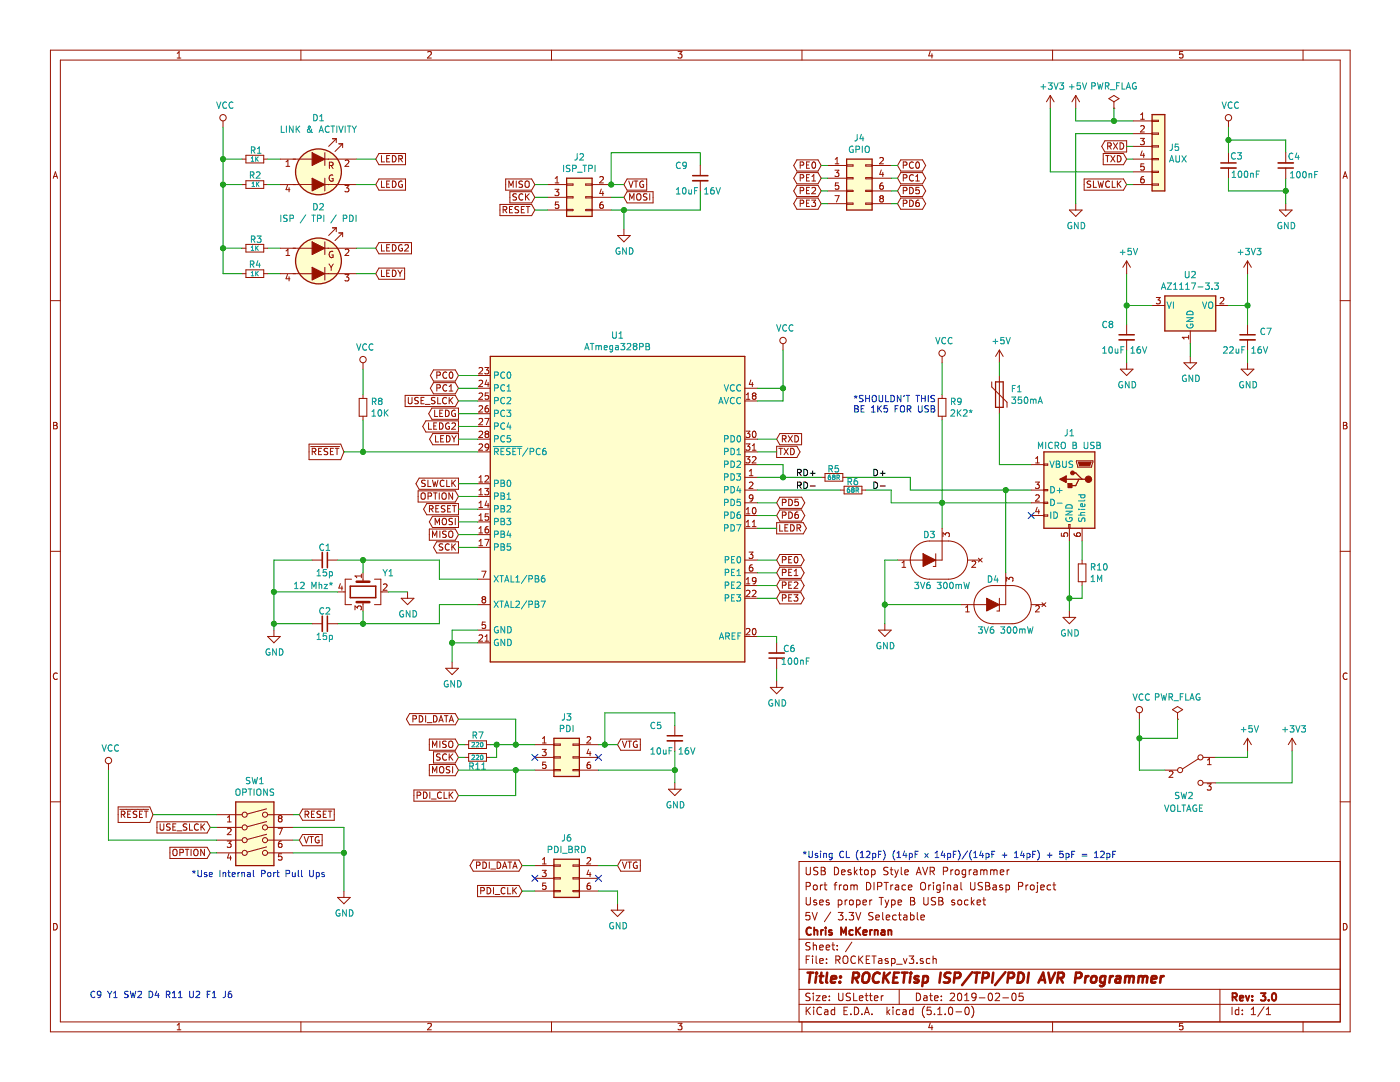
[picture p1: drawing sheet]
<svg xmlns="http://www.w3.org/2000/svg" width="279mm" height="216mm" viewBox="0 0 279 216" stroke-linecap="round" stroke-linejoin="round" font-family="sans-serif">
<g fill="none" stroke="#981200" stroke-width=".2">
<path d="M10.1 10h259.3v195.9h-259.3zM12 12h255.5v191.9h-255.5zM35.4 11.6h.7M35.4 10.6l.3-.3v1.3M60.1 10v2M85.3 10.4l.6-.1 .2 .3-.8 1h.8M110.1 10v2M135.3 10.3h.8l-.4 .5 .3 .1v.6l-.1 .1-.6-.1M160.1 10v2M185.7 10.2l-.4 1h.9M186 10.7v.9M209.6 19l-.8 1.3"/>
<path d="M209.6 19v2.6M209.6 19l.8 1.3M210.1 10v2M214.7 19v2.6M214.7 19l-.8 1.3M214.7 19l.7 1.3M221.3 19.7l1-.7 1 .7-1 .6zM236 10.3h-.6v.6l.2-.1h.4v.7l-.1 .1-.5-.1M260.1 10v2M10.6 35.6l.5-1.3 .4 1.3M10.7 35.2h.7M44.5 24.1v1.3"/>
<path d="M48.3 31.7h.8M48.3 36.8h.8M49.1 31h3.5v1.5h-3.5zM49.1 36.1h3.5v1.5h-3.5zM52.6 31.7h.8M52.6 36.8h.8M55.9 31.7h15.3M55.9 36.8h15.3M57.1 33.2h.7M57.1 32.3l.4-.4v1.3M57.4 37l-.3 .8h.8M57.7 37.4v.9"/>
<path d="M64.8 30.5v2.5M64.8 35.6v2.5M65.7 33l.7-.1v-.4l-.7-.1v1.2M66 33l.5 .6M66.4 27.7h.7M66.4 35a.59 .59 0 0 0-.7 .5 .59 .59 0 0 0 .7 .6l.1-.5h-.3M67.1 27.7l-1.5 1.5M67.1 27.7v.7M67.6 28.7h.8M68.4 28.7l-1.5 1.5M68.4 28.7v.8M68.8 37h.8l-.4 .5 .4 .1v.4l-.2 .3-.6-.1"/>
<path d="M68.9 32.1l.5-.2 .2 .4-.8 .9h.8M75.6 35.7h5.3v2.2h-5.3l-.6-1.1zM75.6 30.6h5.3v2.3h-5.3l-.6-1.2zM76.1 36.1v1.3h.6M76.1 31v1.3h.6M77.2 36.7h.4M77.2 31.6h.4M77.8 36.1h-.6v1.3h.6M77.8 31h-.6v1.3h.6M78.3 36.1a.64 .64 0 0 1 .8 .7 .64 .64 0 0 1-.8 .6zM78.3 31a.64 .64 0 0 1 .8 .7 .64 .64 0 0 1-.8 .6zM79.6 31.7l.6-.1 .1-.1-.1-.3-.6-.2v1.3"/>
<path d="M79.9 31.7l.4 .6M80.2 36.2a.59 .59 0 0 0-.7 .6 .59 .59 0 0 0 .7 .5l.1-.4h-.2M100.9 35.7h5.2l.6 1.1-.6 1.1h-5.2zM101.6 37.4v-1.3l.4 .9 .4-.9v1.3M101.8 38.3h4.3l.6 1.1-.6 1.1h-4.3zM103 36.1v1.3M103.1 38.7h-.5l-.3 .2 .2 .3 .5 .2v.4l-.2 .1h-.5M104.3 36.2l-.5-.1-.2 .1v.4l.6 .3 .1 .3-.3 .2-.4-.1M104.3 38.8a.56 .56 0 0 0-.7 .5 .56 .56 0 0 0 .7 .5M104.8 36.3l.3-.2a.44 .44 0 0 1 .5 .5v.6l-.5 .2-.3-.2zM104.9 38.7v1.2M105.1 39.2l.5 .7"/>
<path d="M105.6 38.7l-.7 .7M109.3 36.8h3.8M109.3 39.4h3.8M110.7 37.8h.8l-.4 .5 .4 .1v.4l-.2 .2-.6-.1M110.8 36.5h.7M110.8 35.6l.4-.4v1.3M113.1 36.7h1.3v.3h-1.3zM113.1 39.2h1.3v.3h-1.3zM116.9 36.7h1.3v.3h-1.3zM116.9 39.2h1.3v.3h-1.3zM118.2 36.8h3.8M118.2 39.4h3.8"/>
<path d="M119.7 35.4l.5-.2 .2 .4-.8 .9h.8M120 37.7l-.3 .9h.8M120.3 38.2v.8M125.2 35.7h3.9v2.2h-3.9l-.7-1.1zM125.2 38.3h5.1v2.2h-5.1l-.7-1.1zM125.5 36.1l.4 1.3 .4-1.3M125.7 39.9v-1.2l.4 .9 .4-.9v1.2M126.6 36.1h.7M126.9 36.1v1.3M127.1 38.8l.3-.1a.47 .47 0 0 1 .5 .4l-.1 .7-.4 .1-.3-.4zM128.4 36.2a.59 .59 0 0 0-.7 .6 .59 .59 0 0 0 .7 .5l.1-.4h-.3M129.1 38.7h-.5l-.1 .1v.4l.6 .2v.3l-.2 .2h-.5"/>
<path d="M129.7 38.7v1.2M139.8 33v2.1M139.8 36.1v2M159 31.9h4.3l.6 1.1-.6 1.1h-4.3l-.6-1.1zM159 34.4h4.3l.6 1.2-.6 1.1h-4.3l-.6-1.1zM159 37h4.3l.6 1.1-.6 1.1h-4.3l-.6-1.1zM159 39.5h4.3l.6 1.1-.6 1.2h-4.3l-.6-1.2zM159.7 38l.7-.1v-.4l-.7-.1v1.3M159.7 33l.7-.1v-.5l-.7-.1v1.3M159.7 35.5l.7-.1v-.4l-.7-.2v1.3M161 32.9h.4M161 35.5h.4"/>
<path d="M161 38h.4M161.5 37.4h-.5v1.3h.5M161.5 34.8h-.5v1.3h.5M161.5 39.9h-.5v1.3h.5M161.5 32.3h-.5v1.3h.5M162 39.9h.8l-.5 .5 .4 .1v.6l-.2 .1-.5-.1M162 37.5l.5-.1 .3 .3-.8 1h.8M162 36.1h.8M162 35.2l.4-.4v1.3M162.2 32.4l.1-.1a.67 .67 0 0 1 .5 .6 .67 .67 0 0 1-.5 .7l-.3-.5zM165.2 33h3.8M165.2 35.6h3.8"/>
<path d="M165.2 38.1h3.8M166.6 34h.8l-.4 .4 .3 .2 .1 .4-.2 .2-.6-.1M166.6 39h.9l-.6 1.3M166.7 31.8l.4-.4v1.3M166.7 32.7h.7M167.3 36.5h-.5l-.1 .6 .5-.1 .2 .2v.3l-.2 .3-.5-.2M169 38h1.2v.2h-1.2zM169 32.9h1.2v.2h-1.2zM169 35.4h1.2v.3h-1.2zM172.8 38h1.2v.2h-1.2zM172.8 32.9h1.2v.2h-1.2zM172.8 35.4h1.2v.3h-1.2z"/>
<path d="M174 33h3.9M174 35.6h3.9M174 38.1h3.9M175.6 31.5l.5-.1 .2 .4-.8 .9h.8M175.8 39.6l-.2 .2v.3l.2 .2h.4l.1-.2v-.3l-.2-.2M175.8 39.6l-.2-.3 .2-.3h.3l.2 .3-.2 .3M175.8 39.6h.3M175.9 33.9l-.3 .9h.8M176.2 36.5h-.2a.79 .79 0 0 0-.2 1.3l.4-.1 .1-.5-.2-.2h-.3l-.2 .2M176.2 34.4v.8M179.8 31.9h4.3l.6 1.1-.6 1.1h-4.3l-.7-1.1zM179.8 34.4h4.3l.6 1.2-.6 1.1h-4.3l-.7-1.1z"/>
<path d="M179.8 37h4.3l.6 1.1-.6 1.1h-4.3l-.7-1.1zM179.8 39.5h4.3l.6 1.1-.6 1.2h-4.3l-.7-1.2zM180.3 38l.7-.1v-.4l-.7-.1v1.3M180.3 33l.7-.1v-.5l-.7-.1v1.3M180.3 35.5l.7-.1v-.4l-.7-.2v1.3M181.5 37.4a.64 .64 0 0 1 .8 .6 .64 .64 0 0 1-.8 .7zM181.5 39.9a.64 .64 0 0 1 .8 .7 .64 .64 0 0 1-.8 .6zM182.3 32.4a.56 .56 0 0 0-.8 .5 .56 .56 0 0 0 .8 .6M182.3 35a.56 .56 0 0 0-.8 .5 .56 .56 0 0 0 .8 .5M182.8 36.1h.7M182.8 35.2l.3-.4v1.3M182.9 32.4l.2-.1a.67 .67 0 0 1 .4 .6 .67 .67 0 0 1-.4 .7l-.3-.5z"/>
<path d="M183.4 39.9l-.5 .2-.1 .4v.6h.6l.1-.1-.1-.5-.4-.1-.2 .3M183.4 37.4h-.6v.6l.4-.1 .3 .2v.3l-.3 .3-.4-.2M216.4 35.7h7.8l.6 1.1-.6 1.1h-7.8zM217.7 36.2l-.5-.1-.3 .3 .2 .3 .5 .2v.4l-.2 .1-.5-.1M218.2 36.1v1.3h.6M219.1 36.1l.3 1.3 .3-.9 .2 .9 .3-1.3M220.2 30.6h4l.6 1.1-.6 1.2h-4zM220.5 28.1h4.3v2.2h-4.3l-.6-1.1zM220.7 31h.7M221 31v1.3M221.1 29.2l.6-.1v-.5l-.6-.1v1.3M221.4 29.2l.4 .6"/>
<path d="M221.4 36.2a.56 .56 0 0 0-.7 .1 .56 .56 0 0 0 0 .8l.4 .3 .3-.1M221.7 31l.8 1.3M222 36.1v1.3h.6M222.2 28.5l.8 1.3M222.3 21.6h.1M222.3 20.3v1.3M222.5 31l-.8 1.3M223 31a.64 .64 0 0 1 .7 .7 .64 .64 0 0 1-.7 .6zM223 36.1v1.3M223 28.5l-.8 1.3M223.2 36.7l.5 .7M223.5 28.5a.64 .64 0 0 1 .8 .6 .64 .64 0 0 1-.8 .7z"/>
<path d="M223.7 36.1l-.7 .8M226.1 31.7h3.8M226.1 36.8h3.8M226.1 24.1h3.8M226.1 26.7h3.8M226.1 29.2h3.8M226.1 34.3h3.8M227.6 27.6h.8l-.5 .5 .4 .1 .1 .5-.3 .2-.5-.1M227.6 22.9l.4-.4v1.3M227.6 23.8h.8M227.6 25.2l.5-.1 .3 .3-.8 .9h.8M227.9 30.1l-.3 .9h.8"/>
<path d="M228.3 35.2h-.3a.79 .79 0 0 0-.1 1.3l.4-.1 .1-.4-.3-.3h-.2l-.3 .3M228.3 30.6v.8M228.3 32.7h-.6l-.1 .6 .5-.1 .3 .2v.3l-.3 .3-.5-.2M229.9 31.6h1.3v.3h-1.3zM229.9 36.7h1.3v.3h-1.3zM229.9 34.2h1.3v.2h-1.3zM229.9 24h1.3v.3h-1.3zM229.9 26.5h1.3v.3h-1.3zM229.9 29.1h1.3v.2h-1.3zM245.2 24.1v1.3M245.2 30.5v2M245.2 33.5v2.1"/>
<path d="M256.6 30.5v2M256.6 33.5v2.1M268 35.6l.5-1.3 .4 1.3M268.1 35.2h.7M10.1 60h1.9M48.3 49.5h.8M48.3 54.6h.8M49.1 48.8h3.5v1.5h-3.5zM49.1 53.8h3.5v1.6h-3.5zM52.6 49.5h.8M52.6 54.6h.8M55.9 49.5h15.3"/>
<path d="M55.9 54.6h15.3M57.1 50.1l.4-.4v1.3M57.1 51h.7M57.4 54.7l-.3 .9h.8M57.7 55.2v.9M64.8 48.3v2.5M64.8 53.3v2.6M65.7 52.7l.4 .6M66.1 53.3v.6M66.4 45.5h.7M66.4 50.2a.59 .59 0 0 0-.7 .6 .59 .59 0 0 0 .7 .6l.1-.5h-.3M66.5 52.7l-.4 .6"/>
<path d="M67.1 45.5v.7M67.1 45.5l-1.5 1.5M67.6 46.5h.8M68.4 46.5v.7M68.4 46.5l-1.5 1.5M68.8 54.8h.8l-.4 .5 .4 .1v.4l-.2 .3-.6-.2M68.9 49.8l.5-.1 .2 .4-.8 .9h.8M75.6 48.4h6.5v2.2h-6.5l-.6-1.1zM75.6 53.5h5.2v2.2h-5.2l-.6-1.1zM76.1 48.8v1.3h.6M76.1 53.9v1.3h.6M77.2 49.4h.4"/>
<path d="M77.2 54.5h.4M77.8 48.8h-.6v1.3h.6M77.8 53.9h-.6v1.3h.6M78.3 48.8a.64 .64 0 0 1 .8 .7 .64 .64 0 0 1-.8 .6zM78.3 53.9a.64 .64 0 0 1 .8 .6 .64 .64 0 0 1-.8 .7zM79.4 53.9l.4 .7M79.8 54.6v.6M80.2 48.9a.59 .59 0 0 0-.7 .6 .59 .59 0 0 0 .7 .5l.1-.4h-.2M80.2 53.9l-.4 .7M80.8 48.9l.5-.1 .2 .4-.8 .9h.8M99.8 40.8h6.3l.6 1.1-.6 1.1h-6.3zM100.4 41.9l.6-.1 .1-.2v-.3l-.7-.1v1.3"/>
<path d="M100.7 41.9l.4 .6M101.7 41.8h.4M102.3 41.2h-.6v1.3h.6M103.5 41.3l-.5-.1-.2 .1v.4l.6 .2 .1 .3-.2 .3-.5-.1M104 41.8h.5M104.7 41.2h-.7v1.3h.7M105 41.2h.7M105.4 41.2v1.3M109.3 41.9h3.8M111.5 40.3h-.6l-.1 .6 .5-.1 .2 .2v.4l-.2 .2-.5-.1M113.1 41.8h1.3v.2h-1.3zM116.9 41.8h1.3v.2h-1.3z"/>
<path d="M118.2 41.9h3.8M120.3 40.3h-.2a.79 .79 0 0 0-.2 1.3l.4-.1 .1-.5-.2-.2h-.3l-.2 .2M123.2 47h2.6l-1.3 1.3zM124.5 45.7v1.3M159.7 40.6l.7-.1v-.4l-.7-.2v1.3M161 40.5h.4M165.2 40.6h3.8M169 40.5h1.2v.3h-1.2zM172.8 40.5h1.2v.3h-1.2zM174 40.6h3.9M180.3 40.6l.7-.1v-.4l-.7-.2v1.3M213.4 41.9h2.6l-1.3 1.3z"/>
<path d="M214.7 40.6v1.3M224.8 52.1v2.5M224.8 52.1l-.7 1.2M224.8 52.1l.8 1.2M230.8 59.4h.8l-.5 .4 .4 .2 .1 .4-.3 .2-.5-.1M243.5 59.5l.5-.1 .3 .3-.8 .9h.8M249 52.1v2.5M249 52.1l-.8 1.2M249 52.1l.7 1.2M255.3 41.9h2.6l-1.3 1.3zM256.6 40.6v1.3M267.5 60h1.9"/>
<path d="M71.7 79.5h1.5v3.6h-1.5zM72.4 72.4v1.3M72.4 78.7v.8M80.9 78.9h10l.6 1.1-.6 1.1h-10zM81.5 79.3v1l.2 .3 .4-.1 .1-.2v-1M83.5 79.4l-.5-.1-.2 .1v.4l.6 .2 .1 .3-.3 .3-.4-.1M84 79.9h.5M84.6 79.3h-.6v1.3h.6M86.5 73.8h4.4l.6 1.1-.6 1.1h-4.4l-.6-1.1zM86.5 76.4h4.4l.6 1.1-.6 1.1h-4.4l-.6-1.1zM86.8 79.4l-.5-.1-.2 .1v.4l.6 .2 .1 .3-.2 .3-.5-.1M87.2 77.4h.6v-.5l-.6-.1v1.2"/>
<path d="M87.2 74.9l.6-.1v-.5l-.6-.1v1.3M87.4 79.3v1.3h.6M89.1 79.4a.56 .56 0 0 0-.8 .5 .56 .56 0 0 0 .8 .5M89.2 74.3a.56 .56 0 0 0-.8 .6 .56 .56 0 0 0 .8 .5M89.2 76.9a.56 .56 0 0 0-.8 .5 .56 .56 0 0 0 .8 .5M89.6 79.3v1.3M89.6 78h.8M89.6 77.1l.4-.3v1.2M89.8 74.3l.1-.1a.67 .67 0 0 1 .5 .7 .67 .67 0 0 1-.5 .6l-.3-.5zM89.8 79.9l.6 .7M90.4 79.3l-.8 .7M95.3 74.9h2.5"/>
<path d="M95.3 77.5h2.5M95.6 78.5l.5-.1 .2 .4-.8 .9h.8M95.6 73.5l.5-.2 .2 .4-.8 .9h.8M95.6 76l.5-.1 .2 .3-.8 .9h.8M96.8 73.3h.7l-.4 .5 .4 .1v.5l-.2 .2-.5-.1M97.1 75.8l-.3 .9h.8M97.4 76.3v.8M97.5 78.4h-.6l-.1 .6 .5-.1 .2 .2v.4l-.2 .2-.5-.1M148.6 77.5h2.6M148.9 78.8l.4-.4v1.3M148.9 79.7h.8M149.8 75.8l-.3 .9h.8"/>
<path d="M150.1 76.3v.8M150.4 79l-.3-.3 .3-.3h.2l.3 .3-.3 .3M150.4 79l-.3 .2 .1 .4 .2 .1 .4-.1 .1-.1v-.3l-.3-.2M150.4 79h.2M156.3 68.6v1.2M187.3 79.5h1.5v3.6h-1.5zM188 71.1v1.3M188 78.7v.8M197.9 76.2v1l3.1 3.1v1M199.4 69.8v2.6M199.4 74.9v7.6M199.4 69.8l-.7 1.3"/>
<path d="M199.4 69.8l.8 1.3M223.6 73.7h2.5l-1.3 1.2zM224.8 64.8v2M224.8 67.8v2M224.8 72.4v1.3M229.9 61h2.6M236.3 72.4h2.5l-1.3 1.3zM237.2 66.9v.8M237.2 67.3h-1.3l.4 .4M237.5 66v2.6M237.5 71.1v1.3M242.6 61h2.6"/>
<path d="M247.7 73.7h2.5l-1.2 1.2zM249 64.8v2M249 67.8v2M249 72.4v1.3M10.7 84.3h.4l.3 .2-.3 .4 .3 .2-.2 .5h-.5zM10.7 84.9h.4M61.7 88.6h6.3l.6 1.6-.6 1.5h-6.3zM62 89.1h5.8M62.3 90.1h.6l.1-.2v-.3l-.7-.1v1.2M62.6 90.1l.4 .6M63.6 90.1h.4M64.2 89.5h-.6v1.2h.6"/>
<path d="M65.4 89.5h-.5l-.2 .1v.3l.6 .3 .1 .3-.2 .2h-.5M65.9 90.1h.5M66.6 89.5h-.7v1.2h.7M66.9 89.5h.7M67.3 89.5v1.2M72.4 83.1v.7M83.4 97.9h7.5l.6 1.2-.6 1.1h-7.5zM83.6 95.4h7.9v2.2h-7.9l-.6-1.1zM84.1 98.5l.2-.2a.44 .44 0 0 1 .6 .5l-.1 .6-.5 .2-.2-.2zM84.9 80.7h.9M84.9 95.9l-.5-.1-.3 .3 .2 .3 .5 .2v.4l-.2 .1-.5-.1M85 84h6.5v2.2h-6.5l-.6-1.1z"/>
<path d="M85.4 95.8v1.3h.6M85.4 99h.6l.1-.5-.7-.2v1.3M85.5 84.4v1.2h.6M86.2 81.4h5.3v2.3h-5.3l-.6-1.2zM86.3 95.8l.3 1.3 .2-.9 .3 .9 .3-1.3M86.4 86.5h5.1v2.2h-5.1l-.7-1.1zM86.5 98.3h.7M86.6 85h.4M86.7 81.8v1.3h.7M86.9 98.3v1.3M86.9 86.9v1.3h.6M87.2 84.4h-.6v1.2h.6"/>
<path d="M87.7 98.3v1.3M87.7 84.4a.64 .64 0 0 1 .7 .6 .64 .64 0 0 1-.7 .6zM87.8 82.4h.4M87.9 87.5h.5M88.3 98.5l.2-.2a.47 .47 0 0 1 .6 .5l-.1 .6-.5 .2-.3-.4zM88.4 81.8h-.6v1.3h.6M88.6 86.9h-.7v1.3h.7M88.6 95.9a.56 .56 0 0 0-.7 .1 .56 .56 0 0 0 0 .8l.3 .3 .4-.1M88.9 81.8a.64 .64 0 0 1 .7 .7 .64 .64 0 0 1-.7 .6zM89.1 86.9a.64 .64 0 0 1 .7 .7 .64 .64 0 0 1-.7 .6zM89.2 95.8v1.3h.6M89.6 84.5a.59 .59 0 0 0-.7 .5 .59 .59 0 0 0 .7 .6l.1-.5h-.2"/>
<path d="M90.2 84.5l.5-.1 .2 .3-.8 .9h.8M90.2 95.8v1.3M90.2 86.9l.4 .7M90.3 98.3v1.3l-.7-1.3v1.3M90.4 96.4l.5 .7M90.6 87.6v.6M90.9 81.9a.59 .59 0 0 0-.8 .6 .59 .59 0 0 0 .8 .6v-.5h-.2M90.9 95.8l-.7 .7M91 86.9l-.4 .7M95.3 96.5h2.5M95.3 99.1h2.5M95.3 80h2.5"/>
<path d="M95.3 82.5h2.5M95.3 85.1h2.5M95.3 87.6h2.5M95.3 90.2h2.5M95.6 96.2h.7M95.6 95.3l.4-.4v1.3M95.6 97.8l.4-.3v1.2M95.6 98.7h.7M95.6 81.1l.5-.2 .2 .4-.8 .9h.8M95.6 83.6l.5-.1 .2 .3-.8 1h.8M95.6 86.2l.5-.2 .2 .4-.8 .9h.8M95.6 88.7l.5-.1 .2 .3-.8 .9h.8"/>
<path d="M96.8 97.5h.7l-.4 .4 .4 .2v.4l-.2 .2-.5-.1M96.8 83.5h.8l-.5 1.3M96.8 95l.5-.1 .2 .4-.7 .9h.7M97.1 86.6l-.3 .2 .1 .4 .2 .1 .3-.1 .1-.1v-.3l-.2-.2M97.1 86.6l-.3-.3 .3-.3h.2l.2 .3-.2 .3M97.1 86.6h.2M97.1 99.9l-.3 .9h.8M97.4 80.9l-.4 .2-.2 .4 .1 .6 .5 .1 .1-.2-.1-.5-.3-.1-.3 .3M97.5 89.1l-.2 .3-.4-.1-.1-.2 .1-.5h.4l.2 .1a.84 .84 0 0 1-.3 1.1h-.3M148.6 95.2h2.6M148.6 80h2.6M148.6 97.8h2.6"/>
<path d="M148.6 87.6h2.6M148.6 90.2h2.6M148.6 92.7h2.6M148.9 86h.8l-.5 .5 .4 .1v.6l-.2 .1-.5-.1M148.9 88.6h.8l-.5 .5 .4 .1v.5l-.2 .1-.5-.1M148.9 91.1h.8l-.5 .5 .4 .1v.6l-.2 .1-.5-.1M149.5 94.9h.8M149.5 94l.4-.4v1.3M149.5 96.3l.5-.1 .3 .3-.8 1h.8M150.1 91.2l.5-.1 .3 .4-.8 .9h.8M150.1 88.9l.4-.3v1.2M150.1 89.8h.8"/>
<path d="M150.3 86.2l.1-.2a.67 .67 0 0 1 .5 .7 .67 .67 0 0 1-.5 .6l-.3-.5zM150.3 99.3l-.3 .2h-.3l-.2-.2 .1-.4 .4-.2 .3 .3-.2 .9-.4 .1M155 89.1h4l.7 1.1-.7 1.1h-4zM155.4 89.5h.8M155.6 86.5h4.4v2.2h-4.4l-.6-1.1zM155.6 99.2h4.4l.6 1.1-.6 1.1h-4.4l-.6-1.1zM155.8 89.5v1.2M156.1 87.6l.7-.1v-.5l-.7-.1v1.3M156.4 87.6l.5 .6M156.5 89.5l.8 1.2M157.3 86.9l.8 1.3M157.3 89.5l-.8 1.2"/>
<path d="M157.4 99.6a.64 .64 0 0 1 .8 .7 .64 .64 0 0 1-.8 .6zM157.8 89.5a.64 .64 0 0 1 .7 .6 .64 .64 0 0 1-.7 .6zM158.1 86.9l-.8 1.3M158.6 86.9a.64 .64 0 0 1 .8 .7 .64 .64 0 0 1-.8 .6zM159.3 99.6h-.6l-.1 .6 .5-.1 .3 .3v.3l-.3 .2-.5-.1M163.9 95.2h.7M164.6 94.5h3.6v1.5h-3.6zM167.7 97.8h.8M168.2 95.2h.8M168.5 97h3.5v1.6h-3.5zM172 97.8h.8M188 83.1v.7"/>
<path d="M205.8 97.8h2.5M205.8 92.7h2.5M206.6 96.2h.8l-.4 .5 .3 .1 .1 .4-.2 .3-.6-.2M206.7 98.9l.5-.2 .2 .4-.8 .9h.8M206.7 92.4h.7M206.7 91.5l.4-.4v1.3M208.3 97.7h.8v.2h-.8zM208.3 92.6h.8v.2h-.8zM214.8 91.9h3.3v.3l-.2 1h-2.8zM268.1 84.3h.4l.3 .2-.3 .4 .3 .2-.2 .5h-.5zM268.1 84.9h.4M10.1 110h1.9"/>
<path d="M62.3 111.8h2M65.3 111.8h2.1M67.4 118.1h1.5M67.9 116.5l-.3 .8h.8M68.2 116.9v.9M70.2 115.6h-1.3v5h1.3M72.1 114.6v.7M72.1 114.9h-1.3l.4 .4M72.4 114.3v1.8M74.7 115.6h1.3v5h-1.3M76 118.1h1.5M76.5 116.6l.5-.1 .2 .4-.7 .9h.7"/>
<path d="M80.1 119.4h2.5l-1.3 1.2zM81.3 118.1v1.3M85.2 100.5h6.3v2.2h-6.3l-.7-1.1zM85.7 105.6h5.2l.6 1.1-.6 1.1h-5.2zM85.7 101.5h.6l.1-.2v-.3l-.7-.1v1.3M86 101.5l.4 .7M86.3 103h5.2v2.3h-5.2l-.6-1.2zM86.3 107.2v-1.2l.4 .9 .5-.9v1.2M86.8 104.7v-1.3l.5 .9 .4-.9v1.3M87 101.5h.4M87.2 108.1h4.3v2.2h-4.3l-.7-1.1zM87.6 100.9h-.6v1.3h.6"/>
<path d="M87.8 106v1.2M88.3 103.6l.3-.2a.47 .47 0 0 1 .5 .5l-.1 .6-.4 .2-.4-.4zM88.4 108.6l-.5-.1-.3 .3 .2 .3 .5 .2v.4l-.2 .1-.5-.1M88.8 101l-.5-.1-.2 .1v.4l.6 .2 .1 .3-.2 .3-.5-.1M89.1 106h-.5l-.2 .1v.4l.5 .2 .2 .3-.3 .2h-.5M89.3 101.5h.5M89.6 106.1l.2-.1a.44 .44 0 0 1 .6 .4l-.1 .7-.5 .1-.2-.1zM89.6 108.6a.56 .56 0 0 0-.8 .5 .56 .56 0 0 0 .8 .6M89.9 100.9h-.6v1.3h.6M90.2 108.5v1.3M90.3 100.9h.7M90.3 103.5l-.5-.1-.2 .2 .1 .4 .6 .2v.3l-.2 .2-.5-.1"/>
<path d="M90.4 109.1l.5 .7M90.7 100.9v1.3M90.9 103.4v1.3M90.9 108.5l-.7 .7M95.3 115.6h2.5M95.3 101.6h2.5M95.3 104.1h2.5M95.3 106.7h2.5M95.3 109.2h2.5M95.6 101.3h.7M95.6 100.4l.4-.4v1.3M95.6 102.9l.4-.4v1.3"/>
<path d="M95.6 105.4l.4-.3v1.2M95.6 108l.4-.4v1.3M95.6 103.8h.7M95.6 106.3h.7M95.6 108.9h.7M96.1 114h.9l-.6 1.2M96.4 119.6l-.2-.2 .2-.4h.3l.2 .3-.2 .3M96.4 119.6l-.2 .2v.3l.2 .2h.4l.1-.2v-.3l-.2-.2M96.4 119.6h.3M96.8 107.6h.8l-.5 1.3M97.4 105.1l-.4 .1-.2 .4 .1 .6 .5 .1 .1-.2-.1-.5h-.3l-.3 .2M97.4 100.4v.9"/>
<path d="M97.5 102.5h-.6l-.1 .6 .5-.1 .2 .3v.3l-.2 .2-.5-.1M148.6 111.8h2.6M148.6 102.9h2.6M148.6 105.4h2.6M148.6 116.8h2.6M148.6 119.4h2.6M148.6 114.3h2.6M148.6 100.3h2.6M148.9 116.5h.8M148.9 117.9l.5-.1 .3 .3-.8 .9h.8M148.9 102.5h.8M148.9 101.6l.4-.3v1.2"/>
<path d="M148.9 104.2l.4-.4v1.3M148.9 115.6l.4-.4v1.3M148.9 105.1h.8M149.5 110.2h.8l-.5 .4 .4 .2 .1 .4-.3 .2-.5-.1M150.1 117.9l.5-.1 .3 .3-.8 .9h.8M150.1 105.1h.8M150.1 104.2l.4-.4v1.3M150.1 112.7h-.2a.79 .79 0 0 0-.1 1.3l.3-.1 .2-.5-.3-.2h-.2l-.3 .2M150.3 101.4l.1-.1a.67 .67 0 0 1 .5 .6 .67 .67 0 0 1-.5 .6l-.3-.4zM150.9 115.8l-.3 .2h-.3l-.2-.2 .2-.5 .3-.1 .2 .2a.84 .84 0 0 1-.3 1.1h-.2M155 104.3h5.3l.6 1.1-.6 1.1h-5.3zM155.6 104.7v1.3h.6"/>
<path d="M155.6 110.6h4.2l.7 1.2-.7 1.1h-4.2l-.6-1.1zM155.6 113.2h4.2l.7 1.1-.7 1.1h-4.2l-.6-1.1zM155.6 115.7h4.2l.7 1.1-.7 1.2h-4.2l-.6-1.2zM155.6 118.3h4.2l.7 1.1-.7 1.1h-4.2l-.6-1.1zM155.6 101.8h4.4l.6 1.1-.6 1.1h-4.4l-.6-1.1zM156.1 102.8l.7-.1v-.4l-.7-.1v1.2M156.1 100.3l.7-.1v-.5l-.7-.1v1.3M156.1 111.7l.7-.1v-.4l-.7-.2v1.3M156.1 114.2l.7-.1v-.4l-.7-.1v1.3M156.1 116.8l.7-.1v-.4l-.7-.2v1.3M156.1 119.3l.7-.1v-.4l-.7-.1v1.2M156.6 105.3h.5"/>
<path d="M157.3 104.7h-.7v1.3h.7M157.4 102.2a.64 .64 0 0 1 .8 .6 .64 .64 0 0 1-.8 .6zM157.4 111.7h.4M157.4 114.2h.4M157.4 116.7h.4M157.4 119.3h.4M157.8 104.7a.64 .64 0 0 1 .7 .6 .64 .64 0 0 1-.7 .7zM158 111h-.6v1.3h.6M158 113.6h-.6v1.3h.6M158 116.1h-.6v1.3h.6M158 118.7h-.6v1.2h.6M158.5 118.7h.7l-.4 .5 .4 .1v.4l-.2 .2-.5-.1"/>
<path d="M158.5 116.3l.5-.2 .2 .4-.7 .9h.7M158.5 114.9h.7M158.5 113.9l.4-.3v1.3M158.6 111.2l.2-.2a.67 .67 0 0 1 .5 .7 .67 .67 0 0 1-.5 .6l-.3-.5zM159.1 105.4l.6-.1 .1-.2-.1-.3-.6-.1v1.3M159.2 102.2l-.4 .1-.2 .4 .1 .6 .5 .1 .2-.2-.2-.5-.3-.1-.3 .3M159.4 105.4l.4 .6M180 113.2h.8M180 112.3l.4-.4v1.3M182.8 109.1a3.8 3.8 0 0 1 2.7-1.2h3.8a3.8 3.8 0 0 1 3.8 3.9 3.8 3.8 0 0 1-3.8 3.8h-3.8a3.8 3.8 0 0 1-3.5-2.4 3.8 3.8 0 0 1 .8-4.1zM186.7 110.5v2.5h-.5M188 105.4v6.4h-8.9"/>
<path d="M188.2 107.1v-.8l.5 .4 .1-.3 .4-.1 .3 .3-.2 .5M193.1 111.8h2.5M194 112.1l.5-.2 .2 .4-.8 .9h.8M195.3 111.4l.7 .7M195.5 118a3.8 3.8 0 0 1 2.7-1.2h3.8a3.8 3.8 0 0 1 3.8 3.8 3.8 3.8 0 0 1-3.8 3.9h-3.8a3.8 3.8 0 0 1-3.5-2.4 3.8 3.8 0 0 1 .8-4.1zM196 111.4l-.7 .7M199.4 119.4v2.5h-.5M200.7 114.3v6.3h-8.9M200.9 116v-.8l.5 .4 .1-.3 .4-.1 .3 .2-.2 .6M205.8 102.9h2.5M205.8 100.3h2.5M207 101.2l-.3 .9h.8"/>
<path d="M207.3 101.7v.8M208.3 102.7h.8v.3h-.8zM208.3 100.2h.8v.3h-.8zM211.8 106.4v.6h.6l-.1-.4 .3-.3h.3l.2 .3-.1 .4M213.3 104.6h.2v.8h-.2zM213.4 105.4v2.5M214.4 106.4l.1 .5 .4 .1 .7-.1v-.5l-.2-.1-.5 .1-.1 .4 .3 .2M215.2 112.5h1.5v3.6h-1.5zM216 105.4v2.5M216 111.8v.7M216 116.1v.7M267.5 110h1.9"/>
<path d="M11.4 134.4a.62 .62 0 0 0-.8 .4 .62 .62 0 0 0 .6 .8l.2-.1M53.4 127h2.5l-1.2 1.3zM54.7 125.7v1.3M62.3 124.5h2M65.3 124.5h2.1M70.8 121.7v-.8l.5 .4 .2-.3 .4-.1 .2 .3-.1 .5M72.4 120.1v1.8M89 133.3h2.5l-1.3 1.3zM90.2 132.1v1.2M95.3 120.6h2.5M95.3 128.3h2.5M95.3 125.7h2.5"/>
<path d="M95.6 126.8l.5-.1 .2 .3-.8 .9h.8M96.8 127.9h.7M96.8 127l.4-.3v1.2M96.9 124.1h-.6l-.1 .6 .5-.1 .2 .3v.3l-.2 .2-.5-.1M148.6 127h2.6M148.9 125.5l.5-.1 .3 .4-.8 .9h.8M150.3 125.5l.1-.1a.67 .67 0 0 1 .5 .6 .67 .67 0 0 1-.5 .7l-.3-.5zM153.7 137.2h2.6l-1.3 1.2zM155 128.3v2M155 131.3v2M155 135.9v1.3M175.3 125.7h2.6l-1.3 1.3z"/>
<path d="M176.6 124.5v1.2M192.7 122.1h.8M192.7 121.2l.4-.4v1.3M205.8 120.6h2.5M206.7 121l.5-.2 .2 .4-.8 .9h.8M208 120.3l.7 .7M208.7 120.3l-.7 .7M212.1 123.2h2.6l-1.3 1.3zM213.4 121.9v1.3M268.8 134.4a.62 .62 0 0 0-.8 .4 .62 .62 0 0 0 .6 .8l.2-.1M10.1 160h1.9M21.6 152.4v1.3"/>
<path d="M81.7 142.4h9.2l.6 1.1-.6 1.1h-9.2l-.6-1.1zM82.4 143.5l.6-.1 .1-.5-.7-.1v1.3M82.6 157.6h8.3l.6 1.1-.6 1.2h-8.3zM83.2 158.7l.7-.1 .1-.1-.1-.3-.7-.2v1.3M83.7 142.8a.64 .64 0 0 1 .7 .6 .64 .64 0 0 1-.7 .7zM84.5 158a.64 .64 0 0 1 .8 .7 .64 .64 0 0 1-.8 .6zM84.9 142.8v1.3M85.2 144.2h1M85.7 147.5h5.2l.6 1.1-.6 1.1h-5.2zM85.7 152.6h5.2l.6 1.1-.6 1.1h-5.2zM85.8 158v1.3M86.1 159.4h1"/>
<path d="M86.3 149.1v-1.2l.4 .9 .5-.9v1.2M86.3 154.2v-1.2l.4 .9 .5-.9v1.2M86.5 150h4.4l.6 1.1-.6 1.1h-4.4zM86.5 142.8a.64 .64 0 0 1 .7 .6 .64 .64 0 0 1-.7 .7zM87.6 144.1l.4-1.3 .4 1.3M87.7 143.7h.6M87.8 153.1l.2-.1a.47 .47 0 0 1 .6 .4l-.1 .7-.5 .1-.3-.4zM87.8 147.9v1.2M87.8 150.5l-.4-.1-.3 .3 .1 .3 .6 .2v.4l-.2 .1-.5-.1M88.1 158.2a.56 .56 0 0 0-.8 .1 .56 .56 0 0 0 .1 .7l.3 .3 .4-.1M88.6 158v1.3h.6M88.7 142.8h.7"/>
<path d="M89.1 148l-.5-.1-.2 .1v.4l.5 .2 .2 .3-.3 .2h-.5M89.1 142.8v1.3M89.1 150.5a.56 .56 0 0 0-.8 .6 .56 .56 0 0 0 .8 .5M89.6 148.1l.2-.2a.44 .44 0 0 1 .6 .4l-.1 .7-.5 .1-.2-.1zM89.6 150.4v1.3M89.6 158v1.3M89.6 144.1l.5-1.3 .4 1.3M89.8 153h-.5l-.2 .1 .1 .4 .5 .2 .1 .3-.3 .2h-.4M89.8 143.7h.6M89.8 151l.6 .7M89.8 158.6l.6 .7M90.3 153v1.2"/>
<path d="M90.4 150.4l-.8 .8M90.4 158l-.8 .8M92.8 151.1h.7M92.8 148.6h.7M93.5 150.4h3.6v1.5h-3.6zM93.5 147.8h3.6v1.6h-3.6zM97.1 151.1h.7M97.1 148.6h.7M106.7 151.1h3.8M106.7 153.7h3.8M106.7 148.6h3.8M108.2 149.5h.8l-.4 .5 .3 .1 .1 .5-.3 .2-.5-.1"/>
<path d="M108.3 148.3h.7M108.3 147.3l.3-.3v1.3M108.9 152.1h-.6v.6l.4-.1 .3 .2v.3l-.3 .2-.4-.1M110.5 148.5h1.3v.2h-1.3zM110.5 151h1.3v.3h-1.3zM110.5 153.5h1.3v.3h-1.3zM114.4 148.5h1.2v.2h-1.2zM114.4 151h1.2v.3h-1.2zM114.4 153.5h1.2v.3h-1.2zM115.6 151.1h3.8M115.6 153.7h3.8M115.6 148.6h3.8"/>
<path d="M117.2 147.1l.4-.1 .3 .3-.8 1h.8M117.5 149.5l-.3 .9h.7M117.8 152.1h-.3a.79 .79 0 0 0-.1 1.2h.4l.1-.5-.3-.2h-.2l-.2 .2M117.8 150v.8M123.9 147.5h3.9v2.2h-3.9l-.7-1.1zM124.2 147.9l.4 1.2 .5-1.2M125.3 147.9h.7M125.7 147.9v1.2M127.1 148a.59 .59 0 0 0-.7 .5 .59 .59 0 0 0 .7 .6l.1-.5h-.3M133.4 157.5h2.5l-1.2 1.2zM134.7 144.8v2M134.7 147.8v2.1"/>
<path d="M134.7 156.2v1.3M227.4 142.2v1.3M232.5 153.7h2.5M233.4 154l.4-.2 .3 .4-.8 .9h.8M234 141.6l1-.6 1 .6-1 .6zM235 143.5h.1M235 142.2v1.3M239.2 151.4l-3.2 2M240.1 151.1h2.5M240.1 156.2h2.5M240.9 156.4h.8l-.4 .5 .3 .1 .1 .4-.2 .3-.6-.2M241 152.6h.7"/>
<path d="M241 151.7l.4-.4v1.3M249 147.3v2.6M249 147.3l-.8 1.3M249 147.3l.7 1.3M257.9 147.3l-.8 1.3M257.9 147.3v2.6M257.9 147.3l.7 1.3M267.5 160h1.9M23.6 161h6.3l.6 1.6-.6 1.5h-6.3zM23.9 161.5h5.8M24.2 162.5h.6l.1-.2v-.3l-.7-.2v1.3M24.5 162.5l.4 .6"/>
<path d="M25.5 162.5h.4M26.1 161.8h-.6v1.3h.6M27.3 161.9l-.5-.1-.2 .2v.3l.6 .3 .1 .3-.2 .2h-.5M27.8 162.5h.5M28.5 161.8h-.7v1.3h.7M28.8 161.8h.7M29.2 161.8v1.3M31.3 164h10l.7 1.1-.7 1.1h-10zM32 164.4v1l.2 .3 .4-.1 .1-.2v-1M33.9 169.1h7.4l.7 1.1-.7 1.1h-7.4zM34 164.5l-.5-.1-.2 .1v.4l.5 .2 .2 .3-.3 .3-.5-.1M34.5 165h.4"/>
<path d="M34.5 169.6l.3-.1a.44 .44 0 0 1 .5 .4v.7l-.5 .1-.3-.1zM35.1 164.4h-.6v1.3h.6M35.3 165.8h1M35.9 170.1h.6l.1-.5-.7-.1v1.2M37 169.5h.7M37.3 164.5l-.5-.1-.2 .1v.4l.6 .2 .1 .3-.3 .3-.4-.1M37.3 169.5v1.2M37.8 164.4v1.3h.6M38.1 169.5v1.2M38.7 169.6l.3-.1a.47 .47 0 0 1 .5 .4v.7l-.5 .1-.3-.4zM39.6 164.5a.56 .56 0 0 0-.8 .5 .56 .56 0 0 0 .8 .5M40.1 164.4v1.3"/>
<path d="M40.3 164.9l.5 .8M40.8 169.5v1.2l-.7-1.2v1.2M40.8 164.4l-.7 .7M43.2 162.6h5.1M43.2 165.1h5.1M43.2 167.6h5.1M43.2 170.2h5.1M45.3 167.8h.8l-.4 .5 .4 .1v.5l-.2 .2-.6-.1M45.4 164h.7M45.4 163.1l.4-.4v1.3M45.4 165.4l.5-.1 .2 .3-.8 .9h.8M45.7 170.3l-.3 .9h.8"/>
<path d="M46 170.8v.8M53.2 169l-3.9 1M53.2 166.5l-3.9 1M53.2 163.9l-3.9 1.1M53.2 161.4l-3.9 1M53.4 162.6h5.1M53.4 165.1h5.1M53.4 167.6h5.1M53.4 170.2h5.1M55.5 165.3h.8l-.5 1.2M55.8 163.3l-.2-.3 .2-.3h.2l.3 .3-.3 .3M55.8 163.3l-.2 .2v.3l.2 .2h.4l.1-.2v-.3l-.3-.2"/>
<path d="M55.8 163.3h.2M56.2 167.8h-.3a.79 .79 0 0 0-.1 1.3l.4-.1 .1-.4-.3-.3h-.2l-.2 .3M56.2 170.4h-.6v.6l.4-.2 .3 .3v.3l-.3 .2-.4-.1M60.4 166.5h3.9v2.3h-3.9l-.7-1.2zM60.4 161.4h6.3v2.3h-6.3l-.7-1.1zM60.7 166.9l.4 1.3 .5-1.3M60.9 162.5l.7-.1v-.4l-.7-.2v1.3M61.2 162.5l.4 .6M61.8 166.9h.7M62.2 162.5h.4M62.2 166.9v1.3M62.8 161.8h-.6v1.3h.6"/>
<path d="M63.6 167a.59 .59 0 0 0-.7 .6 .59 .59 0 0 0 .7 .5l.1-.4h-.3M64 161.9l-.5-.1-.2 .2v.2l.1 .2 .5 .2 .1 .3-.3 .2h-.4M64.5 162.5h.5M65.1 161.8h-.6v1.3h.6M65.5 161.8h.7M65.9 161.8v1.3M67.4 179.1h2.5l-1.3 1.2zM68.6 177.8v1.3M94.4 171.6h9.2l.6 1.1-.6 1.1h-9.2l-.6-1.1zM95.1 172.7l.6-.1 .1-.5-.7-.1v1.3M95.3 176.7h8.3l.6 1.1-.6 1.1h-8.3zM95.9 177.7h.7l.1-.2-.1-.3-.7-.1v1.3"/>
<path d="M96.4 172a.64 .64 0 0 1 .7 .6 .64 .64 0 0 1-.7 .7zM97.2 177.1a.64 .64 0 0 1 .8 .6 .64 .64 0 0 1-.8 .7zM97.6 172v1.3M97.9 173.4h1M98.5 177.1v1.3M98.8 178.5h1M99.2 172a.64 .64 0 0 1 .7 .6 .64 .64 0 0 1-.7 .7zM100.3 173.3l.4-1.3 .4 1.3M100.4 172.9h.6M100.8 177.2a.56 .56 0 0 0-.8 .1 .56 .56 0 0 0 .1 .8l.3 .3 .4-.2M101.3 177.1v1.3h.6M101.4 172h.7"/>
<path d="M101.8 172v1.3M102.3 177.1v1.3M102.3 173.3l.5-1.3 .4 1.3M102.5 172.9h.6M102.5 177.6l.6 .8M103.1 177.1l-.8 .7M106.7 172.7h3.8M106.7 175.3h3.8M106.7 177.8h3.8M108.2 173.7h.8l-.4 .4 .3 .2 .1 .4-.3 .2-.5-.1M108.3 171.5l.3-.4v1.3M108.3 172.4h.7"/>
<path d="M108.9 176.2h-.6v.6l.4-.1 .3 .2v.3l-.3 .3-.4-.2M110.5 172.6h1.3v.2h-1.3zM110.5 175.1h1.3v.3h-1.3zM110.5 177.7h1.3v.2h-1.3zM114.4 172.6h1.2v.2h-1.2zM114.4 175.1h1.2v.3h-1.2zM114.4 177.7h1.2v.2h-1.2zM115.6 172.7h3.8M115.6 175.3h3.8M115.6 177.8h3.8M117.2 171.2l.4-.1 .3 .4-.8 .9h.8M117.5 173.6l-.3 .9h.7"/>
<path d="M117.8 176.2h-.3a.79 .79 0 0 0-.1 1.3l.4-.1 .1-.5-.3-.2h-.2l-.2 .2M117.8 174.1v.8M123.9 171.6h3.9v2.2h-3.9l-.7-1.1zM124.2 172l.4 1.3 .5-1.3M125.3 172h.7M125.7 172v1.3M127.1 172.1a.59 .59 0 0 0-.7 .6 .59 .59 0 0 0 .7 .5l.1-.5h-.3M160.9 173.1v1.2l.3 .2h.4l.1-.2v-1.2M160.9 176.9l.7-.1 .1-.2-.1-.5h-.7v1.5M160.9 179.1v1.2l.3 .3 .4-.1 .1-.2v-1.2M162.4 176.7l.2-.1 .4 .1v.7l-.2 .2-.4-.2zM162.9 179.7l-.3-.1-.2 .2v.2l.5 .1v.4h-.5"/>
<path d="M163.2 173.1h-.5l-.3 .1v.4l.7 .3 .1 .4-.3 .2h-.5M163.7 176.6v1M163.9 173.1h.5l.2 .2v.3l-.2 .2h.2l.1 .5-.3 .2h-.5zM163.9 173.8h.5M164.2 176.6l-.5 .3M164.4 176.6h.6M164.6 176.1v1.3l.4 .2M165.4 179.7l-.3-.1-.2 .2 .1 .2 .4 .1v.4h-.5M166.5 176.6h.5M166.5 173.1a.75 .75 0 0 1 .9 .7 .75 .75 0 0 1-.9 .7zM167 176.1l-.3 .2v1.3M167.3 179.7l.4-.1 .3 .3v.5l-.3 .2-.4-.1"/>
<path d="M167.3 179.6v1.5M167.5 176.6v1M168 174.1l.7-.2-.1-.3h-.4l-.2 .2v.7h.6M168 176.6l-.4 .1-.1 .2M168.4 176.7l.3-.1 .4 .1v.7l-.2 .2-.5-.2zM168.7 179.6v1M169.1 179.6l-.3 .1-.1 .2M169.6 179.7l.2-.1 .4 .1v.7l-.2 .2-.4-.2zM169.8 176.6v1M169.8 173.6a.37 .37 0 0 0-.6 .2l.1 .2 .5 .1 .1 .2-.2 .2h-.5M169.8 176.7l.4-.1 .2 .2M170.4 176.8l.2-.2 .4 .1 .1 .9"/>
<path d="M170.4 176.8v.8M170.5 173.1v1.4M170.6 174l.5 .5M170.9 179.7l.5-.1 .3 .3-.1 .5-.2 .2-.5-.1M170.9 179.6v1.5M171.1 173.6l-.6 .5M171.5 173.6h.6M171.7 173.1v1.2l.4 .2M172.6 173.7l.2-.1 .4 .1v.7l-.2 .1-.4-.1zM172.9 176.1a.76 .76 0 0 1 .9 .7 .76 .76 0 0 1-.9 .8zM173.6 179.6v1M173.9 173.6h.5l.3 .2-.1 .6-.2 .1h-.5"/>
<path d="M173.9 173.6v1.5M174 179.6l-.3 .1-.1 .2M174.4 176.1v1.5M175.1 176.9l.8-.1 .1-.2-.1-.5h-.8v1.5M175.4 179.1h.9M175.9 179.1v1.5M176.4 176.1h.9M176.6 179.6l.4 1M176.9 176.1v1.5M177.2 173.1h-.6l-.2 .2v.3l.7 .4v.4l-.2 .1h-.5M177.4 179.6l-.4 1M177.7 173.6h.5"/>
<path d="M177.8 176.6v1M177.9 173.1v1.2l.3 .2M177.9 179.7l.5-.1 .2 .3-.1 .6h-.6M177.9 179.6v1.5M178.2 176.6l-.4 .3M178.6 173.6l.3 .9M178.7 176.7h.6l.1 .9M178.9 174.5l-.1 .4-.2 .2M179.3 173.6l-.4 .9M179.4 176.9l-.5 .1-.3 .2 .3 .4 .5-.1M179.9 173.1v1.2l.2 .2M180.6 174.1l.7-.2-.1-.3h-.4l-.2 .2 .1 .7h.5"/>
<path d="M180.7 176.7l-.4-.1-.3 .3 .1 .5 .2 .2 .4-.1M181.3 177.1l.7-.2-.1-.2-.4-.1-.2 .2 .1 .7h.5M181.7 179.1h.5l.3 .2-.1 .4-.2 .1 .3 .1 .1 .4-.3 .3h-.6zM181.7 179.8h.5M182.9 174.5l.5-1.4 .5 1.4M183 174.1h.7M183.8 176.3a.5 .5 0 0 1 .6-.2 .5 .5 0 0 1 .3 .5v.5a.5 .5 0 0 1-.5 .5 .5 .5 0 0 1-.5-.5zM184.1 173.1l.5 1.4 .5-1.4M184.4 179.1v1.2l.2 .3h.3l.3-.3v-1.2M185.3 176.6v1M185.6 173.8h.8l.1-.2-.1-.5h-.8v1.4M185.8 176.6l-.5 .3"/>
<path d="M186 173.8l.5 .7M186.3 176.1v.1M186.3 176.6v1M186.7 179.1h-.6l-.2 .2v.4l.7 .3v.4l-.2 .2-.5-.1M187.4 179.1h.5l.2 .2v.4l-.2 .1 .2 .1 .1 .4-.3 .3h-.5zM187.4 179.8h.5M187.6 176.6v1.2l-.2 .3-.4-.1M187.6 176.7l-.4-.1-.3 .3 .1 .5 .2 .2 .4-.1M188.3 173.8h.7l.1-.2-.1-.5h-.7v1.4M188.3 176.1v.1M188.3 176.6v1M189.1 176.7a.37 .37 0 0 1 .6 .1v.8"/>
<path d="M189.1 176.6v1M189.8 173.6v.9M190.2 173.6l-.4 .2M190.4 176.7h.6l.1 .9M190.5 179.7l-.4-.1-.2 .2 .1 .2 .5 .1v.4h-.6M190.7 173.7l.2-.1 .4 .1v.7l-.2 .1-.4-.1zM191.1 176.9l-.5 .1-.2 .2 .2 .4 .5-.1M191.2 179.7l.2-.1 .5 .1v.7l-.3 .2-.4-.2zM191.8 176.1v1.3l.2 .2M192.7 173.6h-.4l-.3 .2 .1 .6 .2 .1h.4M192.7 173.6v1.2l-.3 .3-.3-.1M193.2 179.7l-.4-.1-.3 .3 .1 .5 .2 .2 .4-.1"/>
<path d="M193.4 173.6v.9M193.7 176.1v1.2l.3 .3h.3l.3-.3v-1.2M193.9 173.6h-.3l-.2 .2M193.9 179.1v1.5M194.3 173.6h.6l.1 .9M194.4 179.6l-.5 .5M195 173.9l-.5 .1-.2 .2 .2 .3h.5M195.7 173.7l.1-.1a.37 .37 0 0 1 .5 .2M195.7 173.6v.9M196.1 176.1h-.6l-.3 .3 .1 .3 .7 .3v.4l-.2 .2-.6-.1M196.1 179.6h.6M196.3 179.1v1.3l.4 .2"/>
<path d="M196.3 173.8v.7M196.3 173.8l.3-.2h.3l.1 .9M196.7 176.1h.5l.3 .3-.1 .3-.2 .1 .3 .1 .1 .4-.3 .3h-.6zM196.7 176.8h.5M197.7 173.7l.1-.1a.37 .37 0 0 1 .6 .2M197.7 173.6v.9M198.2 176.7h.6v.9M198.4 173.8v-.2a.37 .37 0 0 1 .6 .2v.7M198.4 173.8v.7M198.8 176.9l-.4 .1-.3 .2 .3 .4 .4-.1M199.6 174.1l.7-.2v-.3h-.4l-.3 .2 .1 .7h.6M200.1 176.7l-.4-.1-.2 .2v.2l.6 .1v.4h-.6"/>
<path d="M200.8 176.7l.4-.1 .3 .3-.1 .6h-.6M200.8 176.6v1.5M201 173.6v.9M201.4 173.6l-.4 .2M203.3 176.9l.7-.1 .1-.2-.1-.5h-.7v1.5M204.8 176.6v1M205.2 176.6l-.4 .3M205.7 176.7l.2-.1 .4 .1v.7l-.2 .2-.4-.2zM207 176.1v.1M207 176.6v1.3l-.2 .2M207.7 177.1l.7-.2-.1-.2-.4-.1-.2 .2 .1 .7h.5M209.7 176.7l-.4-.1-.3 .3v.5l.3 .2 .4-.1"/>
<path d="M210.1 176.6h.6M210.3 176.1v1.3l.4 .2M267.5 171.9h-108v32M10.7 184.3a.65 .65 0 0 1 .7 .6 .65 .65 0 0 1-.7 .7zM122 181.6h2.5l-1.3 1.3zM123.2 180.3v1.3M159.5 197.4h108M159.5 193.4h108M159.5 187.4h108M160.9 191.5h.5M161.6 190.8h-.7v1.5M161.6 182.1h-.7l-.1 .7 .2-.1h.5l.2 .2-.1 .5-.2 .2-.6-.2"/>
<path d="M161.7 188.1h-.6l-.3 .2 .1 .4 .7 .3v.4l-.2 .2-.6-.1M161.7 198.2h-.6l-.3 .3 .1 .3 .7 .3v.4l-.2 .2-.6-.1M162.1 182.1l.5 1.5 .5-1.5M162.2 190.8v.1M162.2 191.3v1M162.3 188.1v1.5M162.3 198.2v.1M162.3 198.7v1M162.3 188.7l.2-.1h.4v1M162.9 198.7h.8l-.8 1h.8M162.9 190.8v1.2l.2 .3M163.6 189.1l.7-.2-.1-.3h-.4l-.2 .2 .1 .7h.5"/>
<path d="M163.6 191.8l.7-.2-.1-.3h-.4l-.2 .2 .1 .7h.5M163.6 180.1l.7-.2-.1-.2-.4-.1-.2 .2 .1 .7h.5M164.2 199.2l.7-.2-.1-.2-.4-.1-.2 .2v.7h.6M164.9 189.1l.7-.2-.1-.3h-.4l-.2 .2 .1 .7h.5M165 192.1v.2M165 191.3v.2M165.5 198.8v.1M165.5 199.5v.2M165.8 182l-1.3 1.9M166 188.6h.6M166.2 188.1v1.3l.4 .2M166.8 191.5h.7l.1-.6-.2-.1h-.6v1.5"/>
<path d="M167.1 189.4v.2M167.1 188.6v.2M167.2 191.5l.4 .8M167.3 182.1h.9l-.5 .6 .5 .1v.6l-.2 .2-.7-.2M167.4 198.2v1.2l.2 .3h.4l.2-.3v-1.2M168.4 190.8a.5 .5 0 0 1 .6 0 .5 .5 0 0 1 .2 .5v.5a.5 .5 0 0 1-.5 .5 .5 .5 0 0 1-.5-.5v-.5zM168.9 183.4v.2M169.4 182.1h1l-.5 .6 .4 .1v.6l-.2 .2-.7-.2M169.7 198.2h-.6l-.2 .3v.3l.8 .3v.4l-.3 .2-.5-.1M170 188l-1.3 1.9M170.4 198.2v1.5h.7M170.7 190.9a.59 .59 0 0 0-.7 0 .59 .59 0 0 0-.2 .7 .56 .56 0 0 0 .3 .6 .56 .56 0 0 0 .6-.1"/>
<path d="M170.8 182.1l.5 1.5 .5-1.5M171.4 190.8v1.5M171.5 199.2l.7-.2-.1-.2-.4-.1-.2 .2 .1 .7h.5M171.6 191.4l.6 .9M172.2 180.1l.7-.2v-.2l-.5-.1-.2 .2 .1 .7h.6M172.2 190.8l-.8 .8M172.6 198.7h.6M172.9 198.2v1.3l.3 .2M172.9 191.5h.5M173.5 198.7h.6M173.6 190.8h-.7v1.5h.7M173.7 198.2v1.3l.4 .2"/>
<path d="M174 190.8h.9M174.2 182.1h-.6l-.2 .2v.4l.7 .3v.4l-.2 .2-.5-.1M174.4 190.8v1.5M174.5 199.2l.7-.2-.1-.2-.4-.1-.2 .2 .1 .7h.5M174.8 183.1l.7-.2-.1-.2-.4-.1-.2 .2 .1 .7h.5M175.4 191.3h.5l.1 1M175.9 198.7v1M176 191.6l-.5 .1-.2 .2 .2 .4 .5-.1M176.2 182.1v1.3l.2 .2M176.3 198.7l-.4 .3M176.9 183.1l.7-.2-.1-.2-.4-.1-.2 .2v.7h.6M177 180.6l-.4 .5"/>
<path d="M177.2 191.3a.37 .37 0 0 0-.6 .2l.1 .2 .5 .1 .1 .2-.2 .3-.5-.1M177.9 191.3h.5l.2 .2-.1 .7h-.6M177.9 191.3v1.5M178.9 182.7l-.5-.1-.3 .3 .1 .5 .2 .2 .5-.1M178.9 192.4h1.2M179.2 180.1l.7-.2v-.2l-.5-.1-.2 .2 .1 .7h.6M179.3 182.6h.6M179.5 197.4v3M179.5 182.1v1.3l.4 .2M180.3 191.3l.4 1 .3-1M180.4 182.7h.5l.1 .9M181 182.9l-.5 .1-.2 .2 .2 .4 .5-.1"/>
<path d="M181.4 190.8h1l-.5 .5 .4 .2v.6l-.2 .2-.7-.2M181.7 182.7l.4-.1 .3 .3v.5l-.3 .2-.4-.1M181.7 182.1v1.5M182.9 198.2a.75 .75 0 0 1 .8 .7 .75 .75 0 0 1-.8 .8zM183 192.1v.2M183.1 182.1v1.3l.2 .2M183.8 183.1l.7-.2-.1-.2-.4-.1-.2 .2 .1 .7h.5M184.2 191.3h-.3l-.3 .2 .1 .2 .5 .1v.4h-.6M184.4 198.8h.5l.1 .9M185 199l-.5 .1-.2 .2 .2 .4 .5-.1M185.5 198.7h.6M185.6 191.3h-.5l-.2 .2v.6l.2 .2 .5-.1"/>
<path d="M185.7 198.2v1.3l.4 .2M186.2 191.4l.2-.1h.4v1M186.2 190.8v1.5M186.5 199.2l.7-.2v-.2l-.5-.1-.2 .2 .1 .7h.6M187.9 199.5v.2M187.9 198.8v.1M189.6 198.3l.6-.1 .3 .4-.9 1.1h.9M191.2 198.3l.4-.1a.94 .94 0 0 1 0 1.5l-.5-.3zM192.5 199.7h.9M192.5 198.6l.4-.4v1.5M194 180l.4 .6M194.8 198.8l-.3 .3h-.3l-.3-.3 .2-.6h.4l.2 .1a1.19 1.19 0 0 1-.2 1.3l-.4 .1"/>
<path d="M195 180.1l.7-.2-.1-.2-.4-.1-.2 .2 .1 .7h.5M195.4 199.1h1.2M197.4 198.3l.2-.1a.8 .8 0 0 1 .5 .7 .8 .8 0 0 1-.5 .8l-.2-.2-.2-.4zM198.6 198.3l.6-.1 .3 .4-.9 1.1h.9M200.1 199.1h1.2M202.1 198.3l.3-.1a.94 .94 0 0 1 0 1.5 .82 .82 0 0 1-.3-1.4zM204.1 198.2h-.7v.7l.2-.1h.5l.1 .2-.1 .5-.2 .2-.5-.2M243.5 197.4v6.5M268.1 184.3a.65 .65 0 0 1 .7 .6 .65 .65 0 0 1-.7 .7zM35.4 204.5l.3-.3v1.3M35.4 205.5h.7M60.1 203.9v2"/>
<path d="M85.3 204.3l.6-.1 .2 .3-.8 1h.8M110.1 203.9v2M135.3 204.2h.8l-.4 .5 .3 .1v.6l-.1 .1-.6-.1M159.5 200.4h108M160.1 203.9v2M160.9 201v1.5M161.1 201.6l.6 .9M161.7 201l-.8 .8M162.4 201v.1M162.4 201.5v1M163.9 201.1a.59 .59 0 0 0-.7 0 .59 .59 0 0 0-.2 .7 .56 .56 0 0 0 .3 .6 .56 .56 0 0 0 .6-.1M164.6 201.5h.6v1"/>
<path d="M165.2 201.8l-.5 .1-.2 .2 .2 .4 .5-.1M166.6 201.5h-.5l-.2 .3v.5l.2 .2 .5-.1M166.6 201v1.5M168.4 201.7h.5M169.1 201h-.7v1.5h.7M169.8 202.3v.2M170.5 201a.76 .76 0 0 1 .9 .7 .76 .76 0 0 1-.9 .8zM172 202.3v.2M172.5 202.5l.5-1.5 .5 1.5M172.6 202h.8M174 202.3v.2M177 201v1.5"/>
<path d="M177.1 201.9l.5 .6M177.6 201.5l-.6 .5M178.2 201v.1M178.2 201.5v1M179.6 201.5h-.4l-.3 .3v.5l.3 .2 .4-.1M180.2 201.5h.6l.1 1M180.9 201.8l-.5 .1-.3 .2 .3 .4 .5-.1M182.2 201.5h-.4l-.3 .3 .1 .5 .2 .2 .4-.1M182.2 201v1.5M184.5 200.8a1.71 1.71 0 0 0 0 2.2M185.7 204.1l-.4 1h.9M185.8 201h-.7l-.1 .7 .2-.2 .5 .1 .2 .2-.1 .5-.2 .2-.6-.2"/>
<path d="M186 204.6v.9M186.5 202.3v.2M187.1 202.5h.9M187.1 201.4l.5-.4v1.5M188.6 202.3v.2M189.4 201.1l.4-.1a.94 .94 0 0 1 0 1.5 .82 .82 0 0 1-.4-1.4zM190.8 201.9h1.1M192.8 201h.1a.8 .8 0 0 1 .5 .7 .8 .8 0 0 1-.5 .8 1 1 0 0 1-.1-1.5zM193.9 200.8a1.71 1.71 0 0 1 0 2.2M210.1 203.9v2M236 204.2h-.6v.6l.2-.1h.4v.7l-.1 .1-.5-.1M245.9 201v1.5"/>
<path d="M247.2 201.5h-.4l-.3 .3 .1 .6h.6M247.2 201v1.5M247.9 202.3v.2M247.9 201.5v.2M249.7 202.5h.9M249.7 201.4l.4-.4v1.5M252.3 200.9l-1.3 1.9M252.7 202.5h.9M252.7 201.4l.4-.4v1.5M260.1 203.9v2"/>
<circle cx="44.5" cy="23.5" r=".64"/>
<circle cx="245.2" cy="23.5" r=".64"/>
<circle cx="72.4" cy="71.8" r=".64"/>
<circle cx="156.3" cy="67.9" r=".64"/>
<circle cx="188" cy="70.5" r=".64"/>
<circle cx="21.6" cy="151.8" r=".64"/>
<circle cx="227.4" cy="141.6" r=".64"/>
<circle cx="235.5" cy="153.7" r=".51"/>
<circle cx="239.6" cy="151.1" r=".51"/>
<circle cx="239.6" cy="156.2" r=".51"/>
<circle cx="48.8" cy="165.1" r=".51"/>
<circle cx="48.8" cy="170.2" r=".51"/>
<circle cx="48.8" cy="167.6" r=".51"/>
<circle cx="48.8" cy="162.6" r=".51"/>
<circle cx="52.9" cy="170.2" r=".51"/>
<circle cx="52.9" cy="165.1" r=".51"/>
<circle cx="52.9" cy="162.6" r=".51"/>
<circle cx="52.9" cy="167.6" r=".51"/>
</g>
<g fill="none" stroke="#009596" stroke-width=".2">
<path d="M207.7 17.3h1M208.2 16.8v1M209.2 16.5h.8l-.4 .5 .3 .1 .1 .5-.3 .2-.5-.1M210.3 16.5l.4 1.3 .5-1.3M211.5 16.5h.8l-.5 .5 .4 .1v.6l-.2 .1-.5-.1M213.4 17.3h1M213.9 16.8v1M215.6 16.5h-.6l-.1 .6 .2-.1 .5 .1v.6l-.2 .1-.5-.1M216 16.5l.4 1.3 .5-1.3M217.9 17.2l.6-.1v-.5l-.6-.1v1.3M219 16.5l.3 1.3 .3-.9 .2 .9 .3-1.3M220.6 17.2l.6-.1 .1-.5-.7-.1v1.3"/>
<path d="M220.9 17.2l.4 .6M221.6 17.9h.9M222.8 17.1h.5M223.4 16.5h-.6v1.3M223.9 16.5v1.3h.6M224.8 17.8l.4-1.3 .4 1.3M224.9 17.4h.6M226.7 16.6a.59 .59 0 0 0-.7 .6 .59 .59 0 0 0 .7 .5l.1-.5h-.3M43.2 20.3l.5 1.3 .4-1.3M45.2 20.5a.56 .56 0 0 0-.8 .5 .56 .56 0 0 0 .8 .5M46.5 20.5a.56 .56 0 0 0-.8 .5 .56 .56 0 0 0 .8 .5M50 35l.6-.2v-.4l-.6-.1v1.3"/>
<path d="M50.1 32.2h.6M50.1 31.5l.3-.2v.9M50.2 30l.6-.1v-.5l-.6-.1v1.3M50.3 35l.4 .6M50.3 37.2h.5M50.3 36.6l.3-.3v.9M50.5 30l.4 .6M51 31.3v.9M51.2 31.7l.3 .5M51.2 34.4l.4-.1 .3 .3-.8 1h.8M51.2 36.3v.9M51.3 36.7l.4 .5"/>
<path d="M51.4 30.6h.7M51.4 29.7l.3-.4v1.3M51.5 31.3l-.5 .5M51.7 36.3l-.5 .5M56.1 25.1v1.3h.6M57.2 25.1v1.3M58.5 25.1v1.3l-.7-1.3v1.3M59.1 25.1v1.3M59.3 25.7l.5 .7M59.8 25.1l-.7 .8M62.2 25.8l-.3 .6a.35 .35 0 0 1-.5-.1 .35 .35 0 0 1 0-.5l.5-.4-.1-.3-.3 .2 .1 .3 .8 .8M62.6 22.8a.64 .64 0 0 1 .7 .7 .64 .64 0 0 1-.7 .6z"/>
<path d="M63.7 26.4l.4-1.3 .4 1.3M63.8 23.2l.4-.4v1.3M63.8 24.1h.7M63.8 26.1h.6M65.7 25.3a.56 .56 0 0 0-.8 .5 .56 .56 0 0 0 .8 .5M66 25.1h.8M66.4 25.1v1.3M67.2 25.1v1.3M67.6 25.1l.5 1.3 .4-1.3M68.9 25.1v1.3M69.3 25.1h.7M69.7 25.1v1.3"/>
<path d="M70.3 25.1l.4 .7M70.7 25.8v.6M71.1 25.1l-.4 .7M112.5 33v1.2M113.7 33h-.4l-.2 .1-.1 .2 .1 .2 .5 .2 .1 .3-.2 .2h-.5M114.3 33.6h.6l.1-.2-.1-.3-.6-.1v1.2M115.2 30.7v.9l-.2 .3h-.3M115.2 34.4h1M115.7 30.8l.5-.1 .3 .3-.8 .9h.8M116.3 33h.8M116.7 33v1.2M117.5 33.6l.7-.1v-.4l-.7-.1v1.2"/>
<path d="M118.8 33v1.2M135 38.7h.7M135 37.8l.4-.4v1.3M135.8 32.5a.56 .56 0 0 0-.8 .5 .56 .56 0 0 0 .8 .5M136.3 37.6l.2-.2a.69 .69 0 0 1 .4 .7 .69 .69 0 0 1-.4 .6l-.3-.5zM137 32.9l-.3 .2h-.3l-.1-.2v-.4l.4-.1 .3 .2-.2 .9-.4 .1M137.5 37.9v.8l.5-.1M138 37.9v.8M138.6 38h.4M139.2 37.4h-.6v1.3M140.6 38.7h.7M140.6 37.8l.4-.4v1.3"/>
<path d="M142.4 37.4h-.2a.79 .79 0 0 0-.1 1.3l.4-.1v-.6l-.4-.1-.3 .3M142.9 37.4l.4 1.3 .5-1.3M170.2 29.2a.59 .59 0 0 0-.7 .6 .59 .59 0 0 0 .7 .6l.1-.5h-.3M170.8 29.8l.7-.1v-.4l-.7-.1v1.2M171.1 26.8v1l-.2 .3h-.3M171.9 26.8l-.3 .9h.8M172.1 29.2v1.2M172.2 27.3v.8M172.7 29.3l.3-.1a.44 .44 0 0 1 .5 .4l-.1 .7-.4 .1-.3-.1zM233.4 32.3l.4-1.2 .4 1.2M233.5 32h.6M234 28.8v.9l-.2 .3h-.3"/>
<path d="M234.7 31.1v1l.2 .2h.4l.1-.2v-1M235.2 28.8h-.6l-.1 .6 .5-.2 .2 .3v.3l-.2 .2-.5-.1M235.9 31.1l.8 1.2M236.7 31.1l-.8 1.2M243.9 20.3l.4 1.3 .4-1.3M245.9 20.5a.56 .56 0 0 0-.8 .5 .56 .56 0 0 0 .8 .5M245.9 35.4h.7M245.9 34.5l.4-.4v1.3M246.5 30.6a.56 .56 0 0 0-.8 .5 .56 .56 0 0 0 .8 .5M247 30.5h.8l-.5 .5 .4 .1 .1 .4-.3 .2-.5-.1M247.1 20.5a.56 .56 0 0 0-.7 .5 .56 .56 0 0 0 .7 .5M247.2 34.3l.2-.2a.67 .67 0 0 1 .5 .7 .67 .67 0 0 1-.5 .6l-.3-.5z"/>
<path d="M248.4 34.3l.2-.2a.69 .69 0 0 1 .4 .7 .69 .69 0 0 1-.4 .6l-.3-.5zM249.6 34.6v.8M249.6 34.7l.5-.1v.8M250.7 34.7h.5M251.3 34.1h-.6v1.3M257.6 34.6l.3-.4v1.3M257.6 35.5h.7M258 30.7a.56 .56 0 0 0-.8 .5 .56 .56 0 0 0 .8 .5M258.8 30.5l-.3 .9h.8M258.9 34.3l.2-.1a.67 .67 0 0 1 .4 .6 .67 .67 0 0 1-.4 .7l-.3-.5zM259.1 31v.8M260.1 34.3l.2-.1a.69 .69 0 0 1 .4 .6 .69 .69 0 0 1-.4 .7l-.3-.5z"/>
<path d="M261.2 34.6v.9M261.2 34.8l.5-.1 .1 .8M262.4 34.8h.4M263 34.2h-.6v1.3M50 52.7l.6-.1v-.4l-.6-.1v1.2M50.1 49.3l.3-.2v.9M50.1 54.4l.3-.2v.8M50.1 50h.6M50.1 55h.6M50.2 47.8l.6-.1v-.5l-.6-.1v1.3M50.3 52.7l.4 .6M50.5 47.8l.4 .6"/>
<path d="M51 49.1v.9M51 54.2v.8M51.2 49.5l.3 .5M51.2 54.5l.3 .5M51.3 47.1h.8l-.4 .5 .3 .1 .1 .4-.3 .3-.5-.2M51.5 52l-.3 .9h.7M51.5 49.1l-.5 .5M51.5 54.2l-.5 .5M51.8 52.5v.8M56 42.9v1.3M57.3 43l-.5-.1-.2 .2 .1 .4 .5 .2 .1 .3-.2 .2-.5-.1M57.9 43.6l.6-.1v-.4l-.6-.2v1.3"/>
<path d="M61 42.9l-1.1 1.6M62.2 42.9h.7M62.6 42.9v1.3M62.6 40.6a.64 .64 0 0 1 .7 .6 .64 .64 0 0 1-.7 .7zM63.4 43.6l.6-.1v-.4l-.6-.2v1.3M63.8 40.7l.5-.1 .2 .4-.7 .9h.7M64.6 42.9v1.3M67.1 42.9l-1.1 1.6M68.5 43.6l.6-.1 .1-.4-.7-.2v1.3M69.8 42.9a.64 .64 0 0 1 .7 .7 .64 .64 0 0 1-.7 .6zM71 42.9v1.3M123.7 49.5a.59 .59 0 0 0-.8 .6 .59 .59 0 0 0 .8 .6v-.5h-.2"/>
<path d="M125 49.5v1.2l-.7-1.2v1.2M125.6 49.5a.64 .64 0 0 1 .7 .6 .64 .64 0 0 1-.7 .6zM213.8 44.4a.59 .59 0 0 0-.7 .6 .59 .59 0 0 0 .7 .6l.1-.5h-.3M215.2 44.4v1.2l-.8-1.2v1.2M215.8 44.4a.64 .64 0 0 1 .7 .6 .64 .64 0 0 1-.7 .6zM223.6 50.3h.9M224.1 49.9v.9M225.8 49.6h-.6l-.1 .6 .2-.2 .4 .1 .1 .6-.2 .1-.5-.1M226.2 49.6l.4 1.2 .4-1.2M231.8 57.7l.4-1.2 .4 1.2M231.9 57.4h.6M232.9 56.5h.9l-.9 1.2h.9"/>
<path d="M234.2 57.7h.7M234.2 56.8l.4-.3v1.2M235.4 57.7h.7M235.4 56.8l.4-.3v1.2M236.6 54.2v1l.2 .2h.4l.1-.2v-1M236.6 57.7h.7M236.6 56.8l.4-.3v1.2M237.8 56.5h.8l-.5 1.2M237.8 54.3l.5-.1 .3 .3-.8 .9h.8M239.1 57.3h1M240.6 56.5h.8l-.5 .4 .4 .2 .1 .4-.3 .2-.5-.1M241.9 57.6v.1"/>
<path d="M242.4 56.5h.8l-.5 .4 .4 .2v.5l-.2 .1-.5-.1M247.1 50.3h1M247.6 49.9v.9M248.6 49.6h.8l-.5 .4 .4 .2 .1 .4-.3 .2-.5-.1M249.7 49.6l.4 1.2 .5-1.2M250.9 49.6h.7l-.4 .4 .4 .2v.5l-.2 .1-.5-.1M255.7 44.4a.59 .59 0 0 0-.7 .6 .59 .59 0 0 0 .7 .6l.1-.5h-.2M257.1 44.4v1.2l-.8-1.2v1.2M257.7 44.4a.64 .64 0 0 1 .7 .6 .64 .64 0 0 1-.7 .6zM71.2 68.6l.4 1.3 .4-1.3M73.2 68.7a.56 .56 0 0 0-.8 .5 .56 .56 0 0 0 .8 .5M74.4 68.7a.56 .56 0 0 0-.8 .5 .56 .56 0 0 0 .8 .5"/>
<path d="M98.7 74.9l.7-.1v-.5l-.7-.1v1.3M98.7 77.4l.7-.1v-.4l-.7-.1v1.2M98.7 80l.7-.1v-.5l-.7-.1v1.3M100.7 79.4a.56 .56 0 0 0-.8 .5 .56 .56 0 0 0 .8 .5M100.7 74.3a.56 .56 0 0 0-.8 .6 .56 .56 0 0 0 .8 .5M100.7 76.9a.56 .56 0 0 0-.8 .5 .56 .56 0 0 0 .8 .5M101.2 79.4l.5-.1 .2 .4-.8 .9h.8M101.2 77.1l.4-.3v1.2M101.2 78h.7M101.3 74.3l.2-.1a.67 .67 0 0 1 .5 .7 .67 .67 0 0 1-.5 .6l-.3-.5zM116.7 69.8l.4-1.3 .5 1.3M116.8 69.4h.6"/>
<path d="M117.8 68.5h.7M118.2 68.5v1.3M118.9 69v.8M118.9 69.1l.4-.1 .2 .1M119.5 69.1l.2-.1h.3v.8M119.5 69.1v.7M120.6 69.4l.6-.1-.1-.3h-.3l-.2 .1v.6h.5M122.3 69h-.4l-.2 .2 .1 .5h.5M122.3 66.2v1.1l.2 .2 .4-.1 .1-.1v-1.1M122.3 69l-.1 1.1-.2 .1h-.3M122.9 69h.4l.1 .8M123.4 69.3h-.4l-.2 .2 .1 .2h.5"/>
<path d="M123.5 67.5h.8M123.5 66.6l.4-.4v1.3M123.9 68.5h.8l-.4 .5 .3 .1 .1 .5-.3 .2-.5-.1M125.2 68.7l.5-.2 .2 .4-.8 .9h.8M126.6 69.1l-.2 .2v.3l.2 .2 .4-.1 .1-.1v-.4l-.2-.1M126.6 69.1l-.2-.3 .2-.3 .5 .2v.3l-.2 .1M126.6 69.1h.3M127.6 69.2l.7-.1v-.4l-.7-.2v1.3M128.9 68.5h.4l.3 .3-.3 .3 .3 .3-.1 .3-.6 .1zM128.9 69.1h.4M144.5 79.3l.5 1.3 .4-1.3M144.5 76.8l.5 1.2 .4-1.2"/>
<path d="M146.5 76.9a.56 .56 0 0 0-.8 .5 .56 .56 0 0 0 .8 .5M146.5 79.4a.56 .56 0 0 0-.8 .5 .56 .56 0 0 0 .8 .5M147.8 79.4a.56 .56 0 0 0-.8 .5 .56 .56 0 0 0 .8 .5M147.8 76.9a.56 .56 0 0 0-.8 .5 .56 .56 0 0 0 .8 .5M155 64.8l.4 1.3 .4-1.3M157 64.9a.56 .56 0 0 0-.8 .5 .56 .56 0 0 0 .8 .5M158.2 64.9a.56 .56 0 0 0-.7 .5 .56 .56 0 0 0 .7 .5M186.7 67.3l.5 1.3 .4-1.3M188.7 67.5a.56 .56 0 0 0-.8 .5 .56 .56 0 0 0 .8 .5M190 67.5a.56 .56 0 0 0-.8 .5 .56 .56 0 0 0 .8 .5M198.2 68.1h.9M198.7 67.6v1"/>
<path d="M200.4 67.3h-.6l-.1 .6 .2-.1 .4 .1 .1 .6-.2 .1-.5-.1M200.8 67.3l.4 1.3 .4-1.3M201.9 79.2h.8l-.4 .5 .3 .1v.6l-.5 .1-.2-.1M202 77.5h.5M202.6 76.9h-.6v1.3M203.1 78.2h.7M203.1 77.3l.3-.4v1.3M203.9 79.2h-.6l-.1 .6 .2-.1 .5 .1v.6l-.2 .1-.5-.1M204.5 79.3l.2-.1a.67 .67 0 0 1 .5 .7 .67 .67 0 0 1-.5 .6l-.3-.5zM205.7 79.7v.8M205.7 79.8l.3-.1 .2 .1M206.2 79.8l.2-.1h.3l.1 .8"/>
<path d="M206.2 79.8v.7M220.1 70.5h.7M220.1 69.5l.4-.3v1.3M220.9 64.2a.56 .56 0 0 0-.8 .5 .56 .56 0 0 0 .8 .6M221.4 69.3l.2-.1a.69 .69 0 0 1 .4 .6 .69 .69 0 0 1-.4 .7l-.3-.5zM221.6 64.7h.2M221.6 64.7l-.3-.3 .3-.3h.2l.3 .3-.3 .3M221.6 64.7l-.3 .2v.3l.3 .2 .4-.1 .1-.1v-.3l-.3-.2M222.6 69.6v.8l.5-.1M223.1 69.6v.9M223.7 69.8h.4M224 76.2a.59 .59 0 0 0-.7 .6 .59 .59 0 0 0 .7 .5l.1-.4h-.3"/>
<path d="M224.3 69.2h-.6v1.3M225.3 76.1v1.3l-.7-1.3v1.3M225.7 70.5h.7M225.7 69.5l.4-.3v1.3M225.9 76.1a.64 .64 0 0 1 .8 .7 .64 .64 0 0 1-.8 .6zM227.5 69.2h-.2a.79 .79 0 0 0-.1 1.3l.4-.2v-.5l-.4-.1-.3 .2M228 69.2l.4 1.3 .5-1.3M232.9 60.2l.4 1.3 .5-1.3M234.2 60.2v1.3M236.7 74.9a.59 .59 0 0 0-.7 .6 .59 .59 0 0 0 .7 .6l.1-.5h-.3M236.8 63.4h1.3l-1.3 .7h1.3M236.9 64.7a.59 .59 0 0 0 .6 .8 .59 .59 0 0 0 .6-.8h-.5v.2"/>
<path d="M237 62.2a.67 .67 0 0 1 .8-.1 .67 .67 0 0 1 .3 .7h-1.3zM238 74.9v1.2l-.7-1.2v1.2M238.6 74.9a.64 .64 0 0 1 .8 .6 .64 .64 0 0 1-.8 .6zM240 60.2l.4 1.3 .4-1.3M241.3 60.4l.2-.2a.44 .44 0 0 1 .5 .5v.6l-.5 .2-.2-.2zM244.2 69.3l.5-.1 .2 .3-.7 1h.7M245.4 69.3l.5-.1 .2 .3-.7 1h.7M246.7 69.6v.8l.5-.1M247.2 69.6v.9M247.8 69.8h.5M248.1 76.2a.59 .59 0 0 0-.7 .6 .59 .59 0 0 0 .7 .5l.1-.4h-.3M248.4 69.2h-.6v1.3"/>
<path d="M249.5 76.1v1.3l-.8-1.3v1.3M249.8 70.5h.8M249.8 69.5l.4-.3v1.3M250.1 76.1a.64 .64 0 0 1 .7 .7 .64 .64 0 0 1-.7 .6zM251.6 69.2h-.2a.79 .79 0 0 0-.1 1.3l.4-.2v-.5l-.4-.1-.3 .2M252.1 69.2l.5 1.3 .4-1.3M252.4 65.6a.56 .56 0 0 0-.8 .5 .56 .56 0 0 0 .8 .5M252.8 65.5h.9l-.6 1.3M74.2 83h.8M74.2 82.1l.4-.3v1.2M74.3 80.1l.7-.1v-.4l-.7-.1v1.2M74.6 80.1l.4 .6"/>
<path d="M75.6 81.9l.1-.1a.67 .67 0 0 1 .5 .6 .67 .67 0 0 1-.5 .6l-.3-.5zM75.8 80l-.3-.2 .3-.3h.2l.3 .2-.3 .3M75.8 80l-.3 .2v.3l.3 .2h.3l.2-.2v-.3l-.3-.2M75.8 80h.2M76.7 81.8v1.2M76.9 82.3l.6 .7M77.5 81.8l-.8 .7M98.4 89.1h5.8M98.7 96.5l.7-.1v-.5l-.7-.1v1.3M98.7 82.5l.7-.1v-.4l-.7-.2v1.3M98.7 85l.7-.1v-.4l-.7-.1v1.2M98.7 87.6l.7-.1v-.5l-.7-.1v1.3"/>
<path d="M98.7 90.1l.7-.1v-.4l-.7-.1v1.2M98.7 99l.7-.1v-.4l-.7-.2v1.3M99 90.1l.4 .6M100 95.8h.4l.3 .3-.3 .3 .3 .2-.1 .4-.6 .1zM100 98.3h.4l.3 .3-.3 .4 .3 .2-.1 .4h-.6zM100 96.4h.4M100 99h.4M100 90.1h.4M100.6 89.5h-.6v1.2h.6M100.7 82a.56 .56 0 0 0-.8 .5 .56 .56 0 0 0 .8 .5M100.7 84.5a.56 .56 0 0 0-.8 .5 .56 .56 0 0 0 .8 .5M100.7 87a.56 .56 0 0 0-.8 .6 .56 .56 0 0 0 .8 .5"/>
<path d="M101.1 81.8h.8l-.4 .5 .4 .1v.5l-.2 .2-.6-.1M101.2 99.6h.7M101.2 98.7l.4-.4v1.3M101.3 95.9l.2-.1a.67 .67 0 0 1 .5 .6 .67 .67 0 0 1-.5 .7l-.3-.5zM101.5 84.3l-.3 .9h.8M101.8 84.8v.8M101.8 89.5h-.5l-.2 .1v.2l.1 .2 .5 .2 .1 .3-.2 .2h-.5M101.9 86.9h-.6l-.1 .6 .5-.1 .2 .3v.3l-.2 .2-.5-.1M102.3 90.1h.5M103 89.5h-.7v1.2h.7M103.3 89.5h.7M103.7 89.5v1.2"/>
<path d="M105.4 89.4l-1.1 1.6M105.8 90.1h.6l.1-.2v-.3l-.7-.1v1.2M107.8 89.6a.56 .56 0 0 0-.7 .1 .56 .56 0 0 0 0 .7l.3 .3 .4-.1M108.9 89.5h-.4a.87 .87 0 0 0 0 1.2l.4-.1v-.5l-.4-.2-.2 .3M143.5 80.6l.4-1.3 .4 1.3M143.6 80.2h.6M144.6 95.2l.6-.1 .1-.4-.7-.2v1.3M144.6 87.6l.6-.1 .1-.5-.7-.1v1.3M144.6 90.1h.6l.1-.5-.7-.1v1.2M144.6 92.7l.6-.1 .1-.5-.7-.1v1.3M144.6 97.7h.6l.1-.5-.7-.1v1.2M145.9 94.5a.64 .64 0 0 1 .7 .7 .64 .64 0 0 1-.7 .6z"/>
<path d="M145.9 86.9a.64 .64 0 0 1 .7 .7 .64 .64 0 0 1-.7 .6zM145.9 89.5a.64 .64 0 0 1 .7 .6 .64 .64 0 0 1-.7 .6zM145.9 92a.64 .64 0 0 1 .7 .6 .64 .64 0 0 1-.7 .7zM145.9 97.1a.64 .64 0 0 1 .7 .6 .64 .64 0 0 1-.7 .6zM145.9 99.6a.64 .64 0 0 1 .7 .7 .64 .64 0 0 1-.7 .6zM147 94.5h.8l-.4 .5 .4 .1v.6l-.2 .1-.6-.1M147.1 92.1l.5-.1 .2 .4-.8 .9h.8M147.1 90.7h.7M147.1 89.8l.4-.3v1.2M147.2 87l.2-.1a.67 .67 0 0 1 .4 .7 .67 .67 0 0 1-.4 .6l-.3-.5zM147.4 97l-.3 .9h.8M147.7 97.5v.8"/>
<path d="M147.8 99.6h-.7v.6l.2-.1 .5 .1v.6l-.2 .1-.5-.1M165.4 93.6l.7-.1v-.5l-.7-.1v1.3M165.7 94.8l-.4 .2v.5l.2 .2 .3-.1-.1-.4-.4 .1M165.7 93.6l.4 .6M166.3 95.2l-.2-.2 .2-.2 .4 .2-.2 .2M166.3 95.2l-.2 .2 .2 .3 .4-.2-.2-.3M166.3 95.2h.2M167 95.3l.4-.1 .1-.3-.5-.1v.9M167.2 95.3l.3 .4M167.3 92.9h-.6l-.1 .6 .5-.1 .3 .2v.4l-.3 .2-.5-.1M169.2 96.1l.7-.1v-.4l-.7-.1v1.2M169.5 97.3l-.4 .3v.5l.2 .1 .3-.1-.1-.4-.4 .1"/>
<path d="M169.6 96.1l.4 .6M170.1 97.7l-.1-.1 .1-.3 .4 .2-.2 .2M170.1 97.7l-.1 .2 .1 .3 .4-.1-.2-.4M170.1 97.7h.2M170.8 97.8h.5v-.4l-.5-.1v.9M171 95.5h-.2a.79 .79 0 0 0-.1 1.2h.3l.2-.5-.3-.3h-.2l-.3 .3M171 97.8l.4 .4M189.8 81.9l.5-.1 .2 .3-.8 .9h.8M189.9 80.1l.7-.1v-.4l-.7-.1v1.2M190.2 80.1l.4 .6M191.1 81.8v1.2M191.3 82.3l.5 .7"/>
<path d="M191.8 81.8l-.7 .7M191.8 80l-.2 .2h-.4l-.1-.2 .1-.4 .4-.1 .2 .2-.2 .9-.4 .1M192.3 81.9l.5-.1 .2 .3-.8 .9h.8M193.4 81.9l.3 .2M193.7 81.8v.3M193.7 82.1l-.1 .2M193.7 82.1l.2 .2M194 81.9l-.3 .2M207.2 80.5l.4-1.3 .4 1.3M207.2 89.5v-1.3l.5 1 .4-1v1.3M207.3 80.1h.6M208.7 88.2v1.3"/>
<path d="M209.5 92l.5 1.3 .4-1.3M209.7 97.1a.64 .64 0 0 1 .7 .6 .64 .64 0 0 1-.7 .6zM209.7 99.6a.64 .64 0 0 1 .7 .7 .64 .64 0 0 1-.7 .6zM210 88.4a.56 .56 0 0 0-.8 .5 .56 .56 0 0 0 .8 .5M210.6 88.9l.6-.1v-.4l-.6-.2v1.3M210.8 92l.6 .1 .1 .3-.3 .2 .3 .2-.1 .4-.6 .1zM210.8 92.6h.4M210.9 88.9l.4 .6M211 97.9h1M211.5 97.4v.9M211.8 88.4l.3-.2a.47 .47 0 0 1 .5 .5v.6l-.5 .2-.3-.4zM212.1 92v1l.2 .3 .4-.1 .1-.2v-1"/>
<path d="M213 85.7v.9l-.2 .3-.3 .1M213.5 86.1l.4-.4v1.3M213.5 87h.8M214.1 92.1l-.5-.1-.2 .1-.1 .3 .2 .2 .4 .1 .2 .3-.3 .3-.5-.1M214.1 88.2l.6 .2 .1 .2-.2 .2 .3 .3-.2 .4h-.6zM214.1 88.8h.5M215.2 98.7h1.3M215.7 98.7v.4l.2 .2 .6-.1v-.5M216.4 88.2v1.1l.2 .2h.4l.1-.2v-1.1M216.5 99.8l-.2 .1h-1.1M218.4 88.3l-.5-.1-.2 .2-.1 .2 .2 .2 .4 .2 .2 .3-.3 .2h-.5M218.9 88.2l.6 .2 .1 .2-.3 .2 .3 .3-.1 .4h-.6z"/>
<path d="M218.9 88.8h.4M58.8 117.4h.7M58.8 116.5l.3-.3v1.2M60 116.3l.5-.1 .2 .3-.8 .9h.8M62.2 117.4v-1.2l.4 .9 .5-.9v1.2M63.3 114.9h.7M63.3 114l.3-.4v1.3M63.7 116.2v1.2M63.7 116.7h.5v.7M64.6 108.7a.56 .56 0 0 0-.8 .5 .56 .56 0 0 0 .8 .5M64.7 116.6h.7l-.7 .8h.7M65.1 109.8h.7"/>
<path d="M65.1 108.9l.4-.3v1.2M65.2 113.6h-.7v.6l.2-.1 .5 .1v.6l-.2 .1-.5-.1M65.7 114.1h.4l.3 .2-.2 .6h-.5M65.7 114.1v1.2M65.7 116.4l.3 .1M66 116.2v.3M66 116.5l-.2 .2M66 116.5l.2 .2M66.4 116.4l-.4 .1M76.4 113.6l.5 .7M76.9 114.3v.6M77.3 113.6l-.4 .7"/>
<path d="M77.7 114.9h.7M77.7 114l.3-.4v1.3M98.6 114.9l.8 1.2M98.6 119.9l.8 1.3M98.7 104.1l.7-.1v-.4l-.7-.2v1.3M98.7 106.6l.7-.1v-.4l-.7-.1v1.2M98.7 101.5l.7-.1v-.4l-.7-.1v1.3M98.7 109.2l.7-.1v-.5l-.7-.1v1.3M99.4 114.9l-.8 1.2M99.4 119.9l-.8 1.3M99.8 119.9h.7M99.8 114.9h.7"/>
<path d="M100 100.9h.4l.3 .2-.3 .4 .3 .2-.1 .4-.6 .1zM100 103.4h.4l.3 .3-.3 .3 .3 .3-.1 .3-.6 .1zM100 106h.4l.3 .2-.3 .4 .3 .2-.1 .4h-.6zM100 108.5h.4l.3 .3-.3 .3 .3 .2-.1 .4-.6 .1zM100 101.5h.4M100 104h.4M100 106.6h.4M100 109.1h.4M100.1 114.9v1.2M100.1 119.9v1.3M100.7 116.1l.4-1.2 .5 1.2M100.8 115.8h.7"/>
<path d="M101.1 103.4h.8l-.4 .5 .4 .1v.5l-.2 .2-.6-.1M101.2 101l.5-.1 .2 .3-.8 1h.8M101.5 105.9l-.3 .9h.8M101.8 106.4v.8M101.9 108.5h-.6l-.1 .6 .5-.1 .2 .2v.4l-.2 .2-.5-.1M102 114.9v1.2h.6M102 119.9v1.3h.6M103 116.1h.7M103 115.2l.3-.3v1.2M105.1 114.8l-1.1 1.6M105.1 119.9l-1.1 1.6M105.5 115.5l.7-.1v-.4l-.7-.1v1.2"/>
<path d="M106.8 119.9h.4l.3 .3-.3 .3 .3 .3-.2 .4h-.5zM106.8 114.9h.4l.3 .2-.3 .4 .3 .2-.2 .4h-.5zM106.8 115.5h.4M108 119.9h.8l-.5 1.3M108.6 114.9l-.4 .1-.2 .4 .1 .6 .5 .1 .2-.2-.2-.5-.3-.1-.3 .3M144.6 100.3l.6-.1 .1-.5-.7-.1v1.3M144.6 102.8h.6l.1-.5-.7-.1v1.2M144.6 105.4l.6-.1 .1-.5-.7-.1v1.3M144.7 111.7l.7-.1v-.4l-.7-.2v1.3M144.7 114.2l.7-.1v-.4l-.7-.1v1.3M144.7 116.8l.7-.1v-.4l-.7-.2v1.3M144.7 119.3l.7-.1v-.4l-.7-.1v1.2"/>
<path d="M145.9 102.2a.64 .64 0 0 1 .7 .6 .64 .64 0 0 1-.7 .6zM145.9 104.7a.64 .64 0 0 1 .7 .6 .64 .64 0 0 1-.7 .7zM146 116.7h.4M146 119.3h.4M146 111.7h.4M146 114.2h.4M146.6 116.1h-.6v1.3h.6M146.6 111h-.6v1.3h.6M146.6 113.6h-.6v1.3h.6M146.6 118.7h-.6v1.2h.6M147 118.7h.8l-.4 .5 .4 .1v.5l-.2 .1-.6-.1M147 104.7h.9l-.6 1.3"/>
<path d="M147.1 113.9l.4-.3v1.3M147.1 116.3l.5-.2 .2 .4-.8 .9h.8M147.1 114.9h.7M147.2 111.2l.2-.2a.67 .67 0 0 1 .4 .7 .67 .67 0 0 1-.4 .6l-.3-.5zM147.7 102.2h-.2a.79 .79 0 0 0-.2 1.2l.5-.1v-.5l-.5-.2-.2 .3M182.6 116.2h.7l-.4 .5 .4 .1v.5l-.2 .1-.5-.1M183.7 116.2l.4 1.2 .5-1.2M184.5 106a.64 .64 0 0 1 .8 .7 .64 .64 0 0 1-.8 .6zM185.5 116.2l-.4 .1-.2 .4 .1 .6 .5 .1 .2-.2-.2-.5h-.3l-.3 .2M185.7 106h.8l-.5 .5 .4 .1 .1 .5-.3 .2-.5-.1M187 116.2h.8l-.4 .5 .4 .1-.1 .6h-.5l-.2-.1M188.4 116.3l.2-.1a.67 .67 0 0 1 .4 .6 .67 .67 0 0 1-.4 .6l-.3-.4z"/>
<path d="M189.6 116.3l.2-.1a.67 .67 0 0 1 .5 .6 .67 .67 0 0 1-.5 .6l-.3-.4zM190.8 116.7l.3-.1 .2 .2M190.8 116.6v.8M191.3 116.8l.2-.2 .3 .1 .1 .7M191.3 116.8v.6M192.4 116.2l.3 1.2 .2-.9 .2 .9 .4-1.2M197.2 114.9a.64 .64 0 0 1 .8 .6 .64 .64 0 0 1-.8 .7zM198.7 114.9l-.3 .8h.8M199 115.3v.9M209.7 102.2v1.2M210.3 102.2a.64 .64 0 0 1 .8 .6 .64 .64 0 0 1-.8 .6zM211 100.4h1"/>
<path d="M212.7 102h1.3l-1.3 .7h1.3M212.8 103.3a.59 .59 0 0 0 .6 .8 .59 .59 0 0 0 .5-.8h-.5v.2M212.9 100.8a.67 .67 0 0 1 .7-.1 .67 .67 0 0 1 .4 .7h-1.3zM215.2 102.8h1.3M215.2 101.7h.2M215.3 103.3l-.1 .5 .2 .2h.3l.3-.5 .3-.2 .2 .3v.5M215.7 101.7h.8M216.5 100.6v.3l-.2 .2-.6-.1v-.4l.3-.1 .1 .6M216.5 102.3h-.8l.1 .5M217.8 115.1l.3-.3v1.3M217.8 116.1h.7M217.8 113.1h.6l.1-.5-.7-.1v1.2"/>
<path d="M218.1 113.1l.4 .6M219 113.7h.7M219 112.8l.4-.3v1.2M219 116.1v-1.3l.4 .9 .5-.9v1.3M220.4 112.6l.1-.1a.67 .67 0 0 1 .5 .6 .67 .67 0 0 1-.5 .6l-.3-.4zM53.8 129.5a.59 .59 0 0 0-.7 .6 .59 .59 0 0 0 .7 .6l.1-.5h-.3M55.1 129.5v1.2l-.7-1.2v1.2M55.8 129.5a.64 .64 0 0 1 .7 .6 .64 .64 0 0 1-.7 .6zM63.3 126.7l.3-.4v1.3M63.3 127.6h.7M64.6 121.4a.56 .56 0 0 0-.8 .5 .56 .56 0 0 0 .8 .5M65.1 121.4l.5-.1 .2 .3-.8 .9h.8"/>
<path d="M65.2 126.3h-.7v.6l.2-.1 .5 .1v.6l-.2 .1-.5-.1M65.7 126.8v1.2M65.7 126.8h.4l.3 .2-.2 .6h-.5M80.5 121.9a.59 .59 0 0 0-.7 .6 .59 .59 0 0 0 .7 .6v-.5h-.2M81.8 121.8v1.3l-.7-1.3v1.3M82.4 121.8a.64 .64 0 0 1 .7 .7 .64 .64 0 0 1-.7 .6zM89.4 135.9a.59 .59 0 0 0-.8 .6 .59 .59 0 0 0 .8 .5v-.4h-.2M90.7 135.8v1.3l-.7-1.3v1.3M91.3 135.8a.64 .64 0 0 1 .7 .6 .64 .64 0 0 1-.7 .7zM99.4 125.1a.59 .59 0 0 0-.7 .6 .59 .59 0 0 0 .7 .5v-.4h-.2M99.4 127.6a.59 .59 0 0 0-.7 .6 .59 .59 0 0 0 .7 .6v-.5h-.2M100.7 125v1.3l-.7-1.3v1.3"/>
<path d="M100.7 127.6v1.2l-.7-1.2v1.2M100.7 121.2l.4-1.3 .5 1.3M100.8 120.9h.7M101.3 125a.64 .64 0 0 1 .7 .7 .64 .64 0 0 1-.7 .6zM101.3 127.6a.64 .64 0 0 1 .7 .6 .64 .64 0 0 1-.7 .6zM103 120.1l.4-.2 .3 .4-.8 .9h.8M105.5 120.6l.7-.1v-.4l-.7-.2v1.3M106.8 120.5h.4M143.6 127.6l.4-1.3 .4 1.3M143.7 127.2h.6M144.8 126.9l.7-.1v-.4l-.7-.1v1.3M145.1 126.9l.5 .7"/>
<path d="M146.1 126.9h.4M146.7 126.3h-.6v1.3h.6M147.3 126.9h.4M147.9 126.3h-.6v1.3M154.1 139.7a.59 .59 0 0 0-.7 .6 .59 .59 0 0 0 .7 .5l.1-.4h-.2M155.5 139.6v1.3l-.8-1.3v1.3M156.1 139.6a.64 .64 0 0 1 .7 .7 .64 .64 0 0 1-.7 .6zM156.1 132.6h.7M156.1 131.6l.3-.3v1.3M157.3 128.9a.56 .56 0 0 0-.8 .5 .56 .56 0 0 0 .8 .5M157.4 131.4l.2-.1a.67 .67 0 0 1 .4 .6 .67 .67 0 0 1-.4 .7l-.3-.5zM158.4 128.8h-.2a.79 .79 0 0 0-.2 1.2h.4l.1-.5-.2-.3h-.3l-.2 .3"/>
<path d="M158.6 131.4l.2-.1a.69 .69 0 0 1 .4 .6 .69 .69 0 0 1-.4 .7l-.3-.5zM159.8 131.7v.9M159.8 131.9l.5-.1v.8M160.9 131.9h.4M161.5 131.3h-.6v1.3M175.7 128.3a.59 .59 0 0 0-.7 .5 .59 .59 0 0 0 .7 .6l.1-.5h-.3M177.1 128.2v1.3l-.8-1.3v1.3M177.7 128.2a.64 .64 0 0 1 .7 .6 .64 .64 0 0 1-.7 .7zM195.3 125.1h.7l-.4 .5 .4 .1v.5l-.2 .1-.5-.1M196.4 125.1l.4 1.2 .5-1.2M198.2 125.1l-.4 .1-.2 .4 .1 .6 .5 .1 .2-.2-.2-.5h-.3l-.3 .2M199.7 125.1h.8l-.4 .5 .4 .1-.1 .6h-.5l-.2-.1"/>
<path d="M201.1 125.2l.2-.1a.67 .67 0 0 1 .4 .6 .67 .67 0 0 1-.4 .6l-.3-.4zM202.3 125.2l.2-.1a.67 .67 0 0 1 .5 .6 .67 .67 0 0 1-.5 .6l-.3-.4zM203.5 125.5v.8M203.5 125.6l.3-.1 .2 .2M204 125.7l.2-.2 .3 .1 .1 .7M204 125.7v.6M205.1 125.1l.3 1.2 .2-.9 .2 .9 .4-1.2M212.6 125.7a.59 .59 0 0 0-.8 .6 .59 .59 0 0 0 .8 .6v-.5h-.2M213.9 125.7v1.2l-.7-1.2v1.2M214.5 125.7a.64 .64 0 0 1 .7 .6 .64 .64 0 0 1-.7 .6zM226.1 138.5l.4 1.2 .5-1.2M228.1 138.6a.56 .56 0 0 0-.8 .5 .56 .56 0 0 0 .8 .5"/>
<path d="M229.4 138.6a.56 .56 0 0 0-.8 .5 .56 .56 0 0 0 .8 .5M230.6 139.1l.6-.1v-.4l-.6-.2v1.3M231.7 138.4l.3 1.3 .3-.9 .2 .9 .3-1.3M233.3 139.1l.6-.1 .1-.4-.7-.2v1.3M233.6 139.1l.4 .6M234.3 139.8h.9M235.5 139h.5M236.1 138.4h-.6v1.3M236.6 138.4v1.3h.6M237.5 139.7l.4-1.3 .4 1.3M237.6 139.3h.6M239.4 138.5a.59 .59 0 0 0-.7 .6 .59 .59 0 0 0 .7 .5l.1-.4h-.3"/>
<path d="M20.4 148.6l.4 1.3 .4-1.3M22.4 148.7a.56 .56 0 0 0-.8 .6 .56 .56 0 0 0 .8 .5M23.6 148.7a.56 .56 0 0 0-.8 .6 .56 .56 0 0 0 .8 .5M47.1 157.6l.3-.2a.44 .44 0 0 1 .5 .5v.6l-.5 .2-.3-.2zM48.4 158.1l.7-.1v-.4l-.7-.2v1.3M49.5 157.4h.8M49.9 155.2l-.5-.1-.2 .1v.4l.6 .3 .1 .3-.3 .2-.4-.1M49.9 157.4v1.3M50.3 155.1l.3 1.3 .3-.9 .2 .9 .3-1.3M50.7 157.4v1.3M51.3 157.6l.2-.2a.44 .44 0 0 1 .6 .5l-.1 .6-.5 .2-.2-.2zM51.8 156.4h.7"/>
<path d="M51.8 155.5l.4-.4v1.3M53.3 157.4v1.3l-.7-1.3v1.3M54.6 157.5l-.5-.1-.1 .2v.3l.5 .3 .1 .3-.2 .2-.5-.1M93.8 152.9l.6-.1v-.5l-.6-.1v1.3M94.1 152.9l.4 .6M94.2 148.2l.3-.1 .2 .3-.5 .6h.5M94.2 150.8l.3-.1 .2 .2-.5 .7h.5M94.4 146.7l.7-.1v-.4l-.7-.2v1.3M94.7 146.7l.4 .6M95 152.6l.3-.4v1.3M95 153.5h.7M95.1 150.8l.3-.1 .2 .2-.6 .7h.6"/>
<path d="M95.1 148.2l.3-.1 .2 .3-.6 .6h.6M95.6 146h.8l-.5 1.3M96 148.2l.1-.1a.44 .44 0 0 1 .3 .5 .44 .44 0 0 1-.4 .4l-.1-.3zM96 150.7h.1a.44 .44 0 0 1 .3 .4 .44 .44 0 0 1-.4 .4l-.1-.3zM96.2 153.5h.7M96.2 152.6l.3-.4v1.3M111.8 145.4l.7-.1v-.4l-.7-.2v1.3M112.7 142.4v.9l-.2 .3-.3 .1M113.1 144.7a.64 .64 0 0 1 .7 .7 .64 .64 0 0 1-.7 .6zM113.1 142.4h.8l-.4 .5 .3 .1 .1 .5-.2 .2-.6-.1M114.4 144.7v1.3M129.9 150.5h.7"/>
<path d="M129.9 149.6l.4-.4v1.3M130.7 144.2a.56 .56 0 0 0-.8 .6 .56 .56 0 0 0 .8 .5M131.2 149.3l.2-.1a.69 .69 0 0 1 .4 .6 .69 .69 0 0 1-.4 .7l-.3-.5zM131.8 144.1h-.6v.6l.5-.1 .2 .3v.3l-.2 .2-.5-.1M132.4 149.6v.8l.5-.1M132.9 149.6v.9M133.5 149.8h.5M134.1 149.2h-.6v1.3M135.2 159.9v1.3l-.8-1.3v1.3M135.5 150.5h.8M135.5 149.6l.4-.4v1.3M135.8 159.9a.64 .64 0 0 1 .7 .7 .64 .64 0 0 1-.7 .6z"/>
<path d="M137.3 149.2h-.2a.79 .79 0 0 0-.1 1.3l.4-.2v-.5l-.4-.1-.3 .2M137.8 149.2l.5 1.3 .4-1.3M235.3 158.2l-.5-.1-.2 .1v.4l.6 .2 .1 .3-.2 .3-.5-.1M235.7 158.1l.3 1.3 .3-1 .2 1 .3-1.3M237.2 158.2l.5-.1 .3 .3-.8 1h.8M247.7 145.6h1M248.2 145.1v1M249.9 144.8h-.6l-.1 .6 .2-.1 .4 .1 .1 .5-.2 .2-.5-.2M250.3 144.8l.4 1.3 .5-1.3M256 145.6h1M256.5 145.1v1M257.5 144.8h.7l-.4 .5 .4 .1v.4l-.2 .3-.5-.2"/>
<path d="M258.6 144.8l.4 1.3 .4-1.3M259.7 144.8h.8l-.4 .5 .4 .1v.5l-.2 .2-.6-.2M109.4 169.5l.7-.1v-.4l-.7-.1v1.2M110.7 168.9a.64 .64 0 0 1 .7 .6 .64 .64 0 0 1-.7 .6zM111.9 168.9v1.2M112.2 170.3h1M112.7 166.5v1l-.2 .3h-.3M113.5 168.9h.5l.2 .2-.2 .4 .3 .2-.2 .4h-.6zM113.5 169.5h.5M113.8 166.5h-.2a.79 .79 0 0 0-.2 1.3h.4l.1-.5-.2-.3h-.3l-.2 .3M114.8 169.5l.7-.1v-.4l-.7-.1v1.2M115.1 169.5l.4 .6"/>
<path d="M116.1 168.9a.64 .64 0 0 1 .7 .6 .64 .64 0 0 1-.7 .6zM133.8 160a.59 .59 0 0 0-.7 .6 .59 .59 0 0 0 .7 .6l.1-.5h-.3M232.4 160.6l.4 1.3 .5-1.3M233.7 160.8l.2-.2a.44 .44 0 0 1 .6 .5l-.1 .6-.5 .2-.2-.2zM235 160.6v1.3h.6M235.9 160.6h.7M236.2 160.6v1.3M236.8 161.9l.5-1.3 .4 1.3M237 161.5h.6M238.8 160.7a.59 .59 0 0 0-.8 .6 .59 .59 0 0 0 .8 .5v-.4h-.2M239.4 161.2h.4M240 160.6h-.6v1.3h.6"/>
<path d="M67.8 181.6a.59 .59 0 0 0-.7 .6 .59 .59 0 0 0 .7 .6v-.5h-.2M69.1 181.5v1.3l-.7-1.3v1.3M69.7 181.5a.64 .64 0 0 1 .7 .7 .64 .64 0 0 1-.7 .6zM122.4 184.1a.59 .59 0 0 0-.7 .6 .59 .59 0 0 0 .7 .6l.1-.5h-.3M123.7 184.1v1.2l-.7-1.2v1.2M124.3 184.1a.64 .64 0 0 1 .8 .6 .64 .64 0 0 1-.8 .6z"/>
</g>
<path d="M138.2 36.1h3.1M243.6 33.5h3.1M255.1 32.5h3M223.3 67.8h3.1M247.5 67.8h3M64.3 110.2v3.1M64.3 122.9v3.1M153.5 130.3h3M133.2 147.8h3" fill="none" stroke="#981200" stroke-width=".33"/>
<path d="M138.2 35.1h3.1M243.6 32.5h3.1M255.1 33.5h3M223.3 66.8h3.1M247.5 66.8h3M65.3 110.2v3.1M69.9 117h5.1v2.3h-5.1zM65.3 122.9v3.1M153.5 131.3h3M133.2 146.8h3" fill="none" stroke="#981200" stroke-width=".3"/>
<g fill="none" stroke="#981200" stroke-width=".25">
<path d="M113.1 35.6h5.1v7.6h-5.1zM169 31.7h5v10.2h-5zM229.9 22.9h2.6v15.2h-2.6zM232.5 59.1h10.1v6.9h-10.1zM97.8 71.1h50.8v61h-50.8zM198.7 76.2h1.5v5.1h-1.5zM208.3 90.2h10.2v15.2h-10.2zM212.8 95.6h3.8M214.1 94.4h.6l1.3 1.2M215.3 95.6l-.6 1.3h-1.3M110.5 147.3h5.1v7.6h-5.1zM47 160h7.7v12.7h-7.7z"/>
<path d="M110.5 171.4h5.1v7.7h-5.1z"/>
<circle cx="63.6" cy="34.3" r="4.6"/>
<circle cx="63.6" cy="52.1" r="4.6"/>
</g>
<g fill="#fffecd" stroke="#fffecd" stroke-width=".25">
<path d="M232.5 59.1h10.1v6.9h-10.1z" fill-rule="evenodd"/>
<path d="M97.8 71.1h50.8v61h-50.8z" fill-rule="evenodd"/>
<path d="M47 160h7.7v12.7h-7.7z" fill-rule="evenodd"/>
<path d="M113.1 35.6h5.1v7.6h-5.1z" fill-rule="evenodd"/>
<path d="M110.5 147.3h5.1v7.6h-5.1z" fill-rule="evenodd"/>
<path d="M229.9 22.9h2.6v15.2h-2.6z" fill-rule="evenodd"/>
<path d="M169 31.7h5v10.2h-5z" fill-rule="evenodd"/>
<path d="M208.3 90.2h10.2v15.2h-10.2z" fill-rule="evenodd"/>
<path d="M110.5 171.4h5.1v7.7h-5.1z" fill-rule="evenodd"/>
<circle cx="63.6" cy="34.3" r="4.6"/>
<circle cx="63.6" cy="52.1" r="4.6"/>
</g>
<g fill="none" stroke="#981200" stroke-width=".51">
<path d="M71.2 116.1h2.5M71.2 120.1h2.5M161.2 194.1h1.1M161.7 194.1l-.2 2M162.9 194.8l-.2 1.3M163 194.1l-.1 .2M163 194.1l.1 .1-.2 .1M163.6 194.8h.7M163.9 194.1l-.2 1.7 .1 .2 .4 .1M165.1 194.1l-.2 1.7 .2 .3M165.9 195.4l1-.2-.1-.4h-.8l-.2 1 .3 .3 .6-.1M167.6 195.9v.2"/>
<path d="M167.7 194.8l.1 .1-.1 .1M167.7 194.8v.2M170.2 195.1l1-.1a.54 .54 0 0 0 .2-.5 .54 .54 0 0 0-.3-.4h-.8l-.2 2M170.7 195.1l.5 1M172.3 194.4a.66 .66 0 0 1 1.2 0 1.49 1.49 0 0 1-.6 1.7l-.6-.1a1.49 1.49 0 0 1 0-1.6zM175.6 194.3a.88 .88 0 0 0-1 0 .88 .88 0 0 0-.4 .9 .71 .71 0 0 0 .3 .8 .71 .71 0 0 0 .9-.1M176.5 194.1l-.3 2M176.6 194.9l.7 1.2M177.6 194.1l-1.3 1.1M178.3 195h.7M179.4 194.1h-.9l-.3 2h1M180 194.1h1.1"/>
<path d="M180.5 194.1l-.2 2M181.7 194.8l-.2 1.3M181.8 194.1v.2M181.8 194.1l.1 .1-.1 .1M183.3 194.8a.51 .51 0 0 0-.8 .3l.3 .3 .4 .1 .1 .3-.3 .3-.6-.1M184.3 194.8a.68 .68 0 0 1 .8 .1v.8a.66 .66 0 0 1-.9 .3M184.3 194.8l-.2 2M187.7 194.1l-.2 2M189.7 194.2l-.7-.1-.5 .4a.7 .7 0 0 0 .9 .7 .5 .5 0 0 1 .1 .5 .5 .5 0 0 1-.4 .4l-.8-.1M190.5 195.1h.7a.57 .57 0 0 0 .5-.4 .57 .57 0 0 0-.3-.6h-.8l-.2 2M194 194l-2 2.6M194.4 194.1h1.2"/>
<path d="M195 194.1l-.3 2M196.1 195.1h.8a.56 .56 0 0 0 .4-.4 .56 .56 0 0 0-.3-.6h-.8l-.2 2M198.2 194.1l-.2 2M200.6 194l-2 2.6M201.2 195.1l.9-.1a.54 .54 0 0 0 .3-.5 .54 .54 0 0 0-.3-.4h-.8l-.3 2M203.3 194.1h.5a1.09 1.09 0 0 1 .5 1.3 1.09 1.09 0 0 1-1.2 .7zM205.3 194.1l-.2 2M207.2 196.1l1-2 .4 2M207.5 195.5h1M209.2 194.1l.4 2 1-2M211.1 195.1l1-.1a.54 .54 0 0 0 .2-.5 .54 .54 0 0 0-.3-.4h-.8l-.2 2M211.6 195.1l.5 1"/>
<path d="M214.6 195.1l1-.1a.54 .54 0 0 0 .3-.5 .54 .54 0 0 0-.4-.4h-.7l-.3 2M216.7 194.8l-.2 1.3M217.3 194.8h-.4l-.3 .3M217.9 194.9l.3-.1a.48 .48 0 0 1 .7 .3l-.3 .8a.54 .54 0 0 1-.5 .2 .54 .54 0 0 1-.4-.4zM220.6 194.8h-.6l-.3 .1-.2 .8 .4 .4 .6-.1M220.6 194.8l-.3 1.8a.53 .53 0 0 1-.8 .1M221.6 194.8l-.2 1.3M222.1 194.8h-.4l-.2 .3M222.8 194.8h.8l-.1 1.3M223.6 195.2l-.7 .1a.4 .4 0 0 0-.3 .4 .4 .4 0 0 0 .2 .4l.7-.1M224.6 194.9l.6-.1 .3 .2M224.6 194.8l-.1 1.3"/>
<path d="M225.5 195l.3-.2h.4v1.3M225.5 195l-.2 1.1M227.3 194.9l.6-.1 .2 .2M227.3 194.8l-.2 1.3M228.1 195a.47 .47 0 0 1 .5-.2 .47 .47 0 0 1 .4 .2l-.1 1.1M228.1 195l-.1 1.1M229.8 195.4l1-.2-.1-.4h-.7l-.3 1 .3 .3 .6-.1M231.7 194.8l-.2 1.3M232.3 194.8h-.4l-.2 .3"/>
</g>
<g fill="none" stroke="#009300" stroke-width=".2">
<path d="M44.5 31.7h3.8M44.5 36.8h3.8M44.5 25.4v29.2h3.8M53.4 31.7h2.5M53.4 36.8h2.5M71.2 31.7h3.8M71.2 36.8h3.8M106.7 36.8h2.6M106.7 39.4h2.6M122 39.4h2.5M139.8 33v-2.5h-17.8v6.3h2.5M139.8 38.1v3.8h-17.8"/>
<path d="M163.9 38.1h1.3M163.9 33h1.3M163.9 35.6h1.3M177.9 38.1h1.2M177.9 33h1.2M177.9 35.6h1.2M209.6 21.6v12.7h16.5M214.7 21.6v2.5h11.4M222.3 21.6v2.5M224.8 31.7h1.3M224.8 36.8h1.3M224.8 29.2h1.3"/>
<path d="M226.1 26.7h-11.4v13.9M245.2 27.9h11.4v2.6M245.2 25.4v5.1M245.2 35.6v2.5h11.4M256.6 35.6v5M44.5 49.5h3.8M53.4 49.5h2.5M53.4 54.6h2.5M71.2 49.5h3.8M71.2 54.6h3.8M106.7 41.9h2.6M124.5 41.9v3.8"/>
<path d="M163.9 40.6h1.3M177.9 40.6h1.2M224.8 54.6v10.2M249 54.6v10.2M72.4 73.7v5M91.5 74.9h3.8M91.5 77.5h3.8M151.2 77.5h5.1M156.3 69.8v10.2h-5.1M188 72.4v6.3M199.4 72.4v2.5M224.8 69.8v2.6"/>
<path d="M224.8 61h5.1M237.5 68.6v2.5M245.2 61h3.8M249 69.8v2.6M68.6 90.2h26.7M72.4 83.8v6.4M91.5 96.5h3.8M91.5 80h3.8M91.5 85.1h3.8M91.5 87.6h3.8M91.5 82.5h3.8M91.5 99.1h3.8"/>
<path d="M151.2 90.2h3.8M151.2 87.6h3.8M151.2 97.8h16.5M151.2 95.2h12.7M151.2 92.7h5.1v2.5M169 95.2h12.7v2.6h24.1M172.8 97.8h5.1v2.5h27.9M188 83.8v21.6M199.4 82.5v10.2h6.4M200.7 97.8v16.5M54.7 118.1h12.7M62.3 111.8h-7.6v13.9"/>
<path d="M67.4 111.8h20.3v3.8h7.6M72.4 111.8v2.5M77.5 118.1h3.8M91.5 109.2h3.8M91.5 106.7h3.8M91.5 104.1h3.8M91.5 101.6h3.8M151.2 111.8h3.8M151.2 105.4h3.8M151.2 100.3h3.8M151.2 119.4h3.8M151.2 102.9h3.8"/>
<path d="M151.2 114.3h3.8M151.2 116.8h3.8M179.1 111.8h-2.5v12.7M213.4 107.9v14M216 107.9v3.9M216 116.8v2.6h-2.6M54.7 124.5h7.6M72.4 121.9v2.6M90.2 128.3h5.1M95.3 120.6h-7.6v3.9h-20.3M95.3 125.7h-5.1v6.4M151.2 127h3.8v1.3"/>
<path d="M155 133.3v2.6M176.6 120.6h15.2M21.6 153.7v13.9h21.6M91.5 153.7h15.2M91.5 148.6h1.3M91.5 151.1h1.3M91.5 143.5h11.4v5.1M97.8 148.6h8.9M99.1 148.6v2.5h-1.3M102.9 153.7v5h-11.4M119.4 153.7h15.3M119.4 148.6h3.8"/>
<path d="M134.7 144.8v-2.6h-14v6.4M134.7 149.9v6.3M227.4 143.5v10.2h5.1M235 143.5v3.8h-7.6M249 149.9v1.2h-6.4M257.9 149.9v6.3h-15.3M30.5 162.6h12.7M42 165.1h1.2M42 170.2h1.2M58.5 162.6h1.2M58.5 165.1h10.1v12.7M58.5 167.6h1.2"/>
<path d="M58.5 170.2h10.1M104.2 172.7h2.5M104.2 177.8h2.5M119.4 172.7h3.8M119.4 177.8h3.8v2.5"/>
</g>
<g fill="none" stroke="#000" stroke-width=".2">
<path d="M159.2 94.3l.6-.1v-.4l-.6-.2v1.3M159.2 96.9l.6-.2v-.4l-.6-.1v1.3M159.5 96.9l.4 .6M159.5 94.3l.4 .6M160.4 93.6a.64 .64 0 0 1 .8 .7 .64 .64 0 0 1-.8 .6zM160.4 96.2a.64 .64 0 0 1 .8 .6 .64 .64 0 0 1-.8 .7zM161.7 94.4h1M161.7 97h1M162.2 94v.9M174.4 93.6a.64 .64 0 0 1 .7 .7 .64 .64 0 0 1-.7 .6zM174.4 96.2a.64 .64 0 0 1 .7 .6 .64 .64 0 0 1-.7 .7zM175.7 94.4h1"/>
<path d="M175.7 97h1M176.2 94v.9"/>
</g>
<g fill="none" stroke="#0327cd" stroke-width=".2">
<path d="M170.5 79.1l.3 .1M170.8 78.9v.3M170.8 79.2l-.2 .3M170.8 79.2l.2 .3M171.1 79.1l-.3 .1M172.2 79l-.4-.1-.2 .1-.1 .2 .1 .3 .5 .1 .1 .3-.2 .3-.5-.1M172.8 78.9v1.3M172.8 79.5h.7M173.5 78.9v1.3M174.1 79.1l.3-.2a.44 .44 0 0 1 .5 .4l-.1 .7-.4 .2-.4-.5zM175.4 78.9v1l.3 .3 .4-.1 .1-.2v-1M176.8 78.9v1.3h.6"/>
<path d="M177.8 78.9a.64 .64 0 0 1 .7 .6 .64 .64 0 0 1-.7 .7zM179.8 78.9v1.3l-.7-1.3v1.3M180.5 78.9l-.2 .2M180.8 78.9h.7M181.2 78.9v1.3M182.8 78.9h.7M183.1 78.9v1.3M183.9 79.5h.7M183.9 78.9v1.3M184.6 78.9v1.3M185.2 78.9v1.3M186.5 79l-.5-.1-.2 .1v.4l.6 .2 .1 .3-.2 .3-.5-.1"/>
<path d="M170.6 80.9h.4l.3 .3-.3 .4 .3 .2-.1 .4h-.6zM170.6 81.6h.4M171.9 81.6h.4M172.5 80.9h-.6v1.3h.6M173.9 82.2h.8M173.9 81.3l.4-.4v1.3M175.2 80.9v1.3M175.4 81.5l.5 .7M175.9 80.9l-.7 .8M177.1 80.9h-.6l-.1 .7 .5-.2 .2 .3v.3l-.2 .2-.5-.1M178.6 81.6h.5M179.3 80.9h-.7v1.3"/>
<path d="M179.7 81.1l.3-.2a.45 .45 0 0 1 .5 .5v.6l-.5 .2-.3-.2zM181.1 81.6l.6-.1v-.4l-.6-.2v1.3M181.4 81.6l.4 .6M183.3 80.9v1.1l.2 .2h.4l.1-.2v-1.1M185.3 81l-.5-.1-.2 .3 .1 .3 .5 .2v.4l-.2 .1h-.4M185.8 80.9h.5l.2 .3-.2 .4 .3 .2-.2 .4h-.6zM185.8 81.6h.5M38.4 173.8l.3 .2M38.7 173.7v.3M38.7 174l-.2 .2M38.7 174l.2 .2M39 173.8l-.3 .2"/>
<path d="M39.5 173.7v1l.2 .2h.3l.2-.2v-1M41.3 174.1h-.3l-.2 .2v.1l.5 .2v.3h-.5M41.8 174.5l.6-.1-.1-.3h-.3l-.2 .2v.6h.5M43.9 173.7v1.2M44.5 174.2l.5-.1 .1 .8M44.5 174.1v.8M45.5 174.1h.5M45.6 173.7v1.1l.4 .1M46.3 174.5l.6-.1v-.3h-.4l-.2 .2 .1 .6h.5M47.5 174.1v.8M47.8 174.1l-.3 .2M48.3 174.2l.4-.1 .1 .8"/>
<path d="M48.3 174.1v.8M49.4 174.1h.5v.8M49.9 174.4h-.4l-.1 .2v.3h.5M50.6 173.7v1.1l.1 .1M52.2 174.3l.7-.1v-.4l-.7-.1v1.2M53.5 174.1l.5 .1v.7h-.3l-.3-.2zM54.6 174.1v.8M55 174.1l-.4 .2M55.2 174.1h.5M55.4 173.7v1.1l.3 .1M57.1 174.3l.7-.1v-.4l-.7-.1v1.2M58.3 174.1l.1 .8 .5-.1"/>
<path d="M58.9 174.1v.8M59.5 173.7v1.1l.2 .1M60.2 173.7v1.1l.2 .1M61.8 173.7v1l.3 .2h.3l.1-.2v-1M63.1 174.1h.4l.2 .2-.1 .6h-.5M63.1 174.1v1.3M64.7 174.1h-.3l-.2 .2 .1 .1 .4 .2v.3h-.5M160.3 170l.3 .2M160.6 169.8v.4M160.6 170.2l-.2 .2M160.6 170.2l.2 .2M160.9 170l-.3 .2"/>
<path d="M161.4 169.8v1.1l.3 .2h.2l.2-.2v-1.1M163.2 170.3h-.3l-.2 .2v.1l.5 .2v.3h-.5M163.8 169.8v.2M163.8 170.3v.8M164.4 170.4l.5-.1v.8M164.4 170.3v.8M166.1 170.3h-.4l-.2 .2 .1 .6h.5M166.1 170.3v1l-.3 .3-.3-.1M168.4 170a.56 .56 0 0 0-.8 .5 .56 .56 0 0 0 .8 .5M168.9 169.8v1.3h.6M171.3 169.7a1.4 1.4 0 0 0 0 1.9M171.7 171.1h.7"/>
<path d="M171.7 170.2l.4-.4v1.3M172.9 170l.5-.2 .2 .4-.7 .9h.7M174.2 170.3h.3l.3 .2-.1 .6h-.5M174.2 170.3v1.3M175.3 170.5h.4M175.9 169.8h-.6v1.3M176.3 169.7a1.4 1.4 0 0 1 0 1.9M178.6 169.7a1.4 1.4 0 0 0 0 1.9M179 171.1h.7M179 170.2l.4-.4v1.3M180.5 169.8l-.3 .9h.8M180.8 170.3v.8"/>
<path d="M181.5 170.3h.3l.3 .2-.1 .6h-.5M181.5 170.3v1.3M182.6 170.5h.5M183.2 169.8h-.6v1.3M184.6 170.3l.6 .8M185.2 170.3l-.6 .8M186.6 171.1h.8M186.6 170.2l.4-.4v1.3M188.1 169.8l-.3 .9h.8M188.4 170.3v.8M189.1 170.3h.4l.2 .2-.1 .6h-.5M189.1 170.3v1.3"/>
<path d="M190.3 170.5h.4M190.9 169.8h-.6v1.3M191.2 169.7a1.4 1.4 0 0 1 0 1.9M193.1 169.8l-1.1 1.6M193.9 169.7a1.47 1.47 0 0 0 0 1.9M194.3 171.1h.7M194.3 170.2l.4-.4v1.3M195.8 169.8l-.3 .9h.8M196.1 170.3v.8M196.8 170.3h.4l.2 .2-.1 .6h-.5M196.8 170.3v1.3M197.9 170.5h.5"/>
<path d="M198.5 169.8h-.6v1.3M200 170.6h1M200.5 170.2v.9M202.5 171.1h.7M202.5 170.2l.3-.4v1.3M204 169.8l-.3 .9h.8M204.3 170.3v.8M205 170.3h.3l.3 .2-.2 .6h-.4M205 170.3v1.3M206.1 170.5h.4M206.7 169.8h-.6v1.3M207.1 169.7a1.47 1.47 0 0 1 0 1.9"/>
<path d="M209 170.6h1M209.5 170.2v.9M212.1 169.8h-.6v.7l.5-.2 .2 .3v.3l-.2 .2-.5-.1M212.8 170.3h.3l.3 .2-.2 .6h-.4M212.8 170.3v1.3M213.9 170.5h.4M214.5 169.8h-.6v1.3M216 170.5h.9M216 170.8h.9M218.4 171.1h.8M218.4 170.2l.4-.4v1.3M219.6 170l.5-.2 .3 .4-.8 .9h.8"/>
<path d="M220.9 170.3h.4l.2 .2-.1 .6h-.5M220.9 170.3v1.3M222.1 170.5h.4M222.7 169.8h-.6v1.3M18.9 197.9a.56 .56 0 0 0-.8 .5 .56 .56 0 0 0 .8 .5M20.1 198.3l-.2 .3-.4-.1-.1-.2 .1-.4 .4-.1 .2 .1a.84 .84 0 0 1-.3 1.2h-.3M21.5 197.8l.4 .7M21.9 198.5v.6M22.3 197.8l-.4 .7M22.7 199.1h.7M22.7 198.1l.3-.3v1.3M25.6 197.9l-.5-.1-.3 .2 .2 .3 .5 .3v.3l-.2 .2-.5-.1"/>
<path d="M26 197.8l.3 1.3 .2-1 .3 1 .3-1.3M27.5 197.9l.5-.1 .3 .3-.8 1h.8M29.7 197.8a.64 .64 0 0 1 .8 .6 .64 .64 0 0 1-.8 .7zM31.3 197.7l-.3 .9h.8M31.6 198.2v.9M33.2 198.5l.6-.1 .1-.5-.7-.1v1.3M33.5 198.5l.4 .6M34.4 199.1h.7M34.4 198.1l.4-.3v1.3M35.6 199.1h.8M35.6 198.1l.4-.3v1.3M37.9 197.8v1l.2 .3 .4-.1 .1-.2v-1"/>
<path d="M39.1 197.9l.5-.1 .3 .3-.8 1h.8M41.4 198.4h.4M42 197.8h-.6v1.3M42.4 199.1h.7M42.4 198.1l.4-.3v1.3M45 197.8l-.1 1.1-.4 .2M46.1 197.8l-.3 .1a.87 .87 0 0 0 0 1.2l.4-.2v-.5l-.4-.1-.3 .2"/>
</g>
<g fill="#981200" stroke="#981200" stroke-width=".2">
<path d="M62.3 35.6l2.5 1.2-2.5 1.3z"/>
<path d="M62.3 30.5l2.5 1.2-2.5 1.3z"/>
<path d="M62.3 53.3l2.5 1.3-2.5 1.3z"/>
<path d="M62.3 48.3l2.5 1.2-2.5 1.3z"/>
<path d="M184.2 110.5l2.5 1.3-2.5 1.2z"/>
<path d="M196.9 119.4l2.5 1.2-2.5 1.3z"/>
<path d="M215.2 92.2h2.5l-.2 .8h-2.1z" fill-rule="evenodd"/>
<circle cx="217.2" cy="95.6" r=".64"/>
<circle cx="214.1" cy="94.4" r=".38"/>
</g>
<path d="M205.2 102.3l1.2 1.2M206.4 102.3l-1.2 1.2M106.1 150.5l1.2 1.2M107.3 150.5l-1.2 1.2M118.8 150.5l1.2 1.2M120 150.5l-1.2 1.2M106.1 174.7l1.2 1.2M107.3 174.7l-1.2 1.2M118.8 174.7l1.2 1.2M120 174.7l-1.2 1.2" fill="none" stroke="#011996" stroke-width=".2"/>
<g fill="#981200" stroke="#981200" stroke-width=".25">
<path d="M211.5 95.6l1.3-.6v1.3z"/>
<path d="M213.2 96.5h.7v.8h-.7z" fill-rule="evenodd"/>
</g>
<g fill="#009300" stroke="#009300" stroke-width=".2">
<circle cx="72.4" cy="111.8" r=".51"/>
<circle cx="72.4" cy="124.5" r=".51"/>
<circle cx="54.7" cy="124.5" r=".51"/>
<circle cx="54.7" cy="118.1" r=".51"/>
<circle cx="90.2" cy="128.3" r=".51"/>
<circle cx="72.4" cy="90.2" r=".51"/>
<circle cx="188" cy="100.3" r=".51"/>
<circle cx="200.7" cy="97.8" r=".51"/>
<circle cx="213.4" cy="119.4" r=".51"/>
<circle cx="156.3" cy="77.5" r=".51"/>
<circle cx="68.6" cy="170.2" r=".51"/>
<circle cx="224.8" cy="61" r=".51"/>
<circle cx="249" cy="61" r=".51"/>
<circle cx="176.6" cy="120.6" r=".51"/>
<circle cx="156.3" cy="95.2" r=".51"/>
<circle cx="44.5" cy="31.7" r=".51"/>
<circle cx="44.5" cy="36.8" r=".51"/>
<circle cx="44.5" cy="49.5" r=".51"/>
<circle cx="99.1" cy="148.6" r=".51"/>
<circle cx="222.3" cy="24.1" r=".51"/>
<circle cx="227.4" cy="147.3" r=".51"/>
<circle cx="122" cy="36.8" r=".51"/>
<circle cx="124.5" cy="41.9" r=".51"/>
<circle cx="256.6" cy="38.1" r=".51"/>
<circle cx="245.2" cy="27.9" r=".51"/>
<circle cx="120.7" cy="148.6" r=".51"/>
<circle cx="134.7" cy="153.7" r=".51"/>
<circle cx="102.9" cy="148.6" r=".51"/>
<circle cx="102.9" cy="153.7" r=".51"/>
</g>
<g fill="none" stroke="#981200" stroke-width=".38">
<path d="M161.9 185.2a.59 .59 0 0 0-.8 0 .59 .59 0 0 0-.2 .7 .56 .56 0 0 0 .3 .6 .56 .56 0 0 0 .7-.1M162.5 185.1v1.5M162.5 185.7l.1-.1a.37 .37 0 0 1 .5 .2v.8M163.9 185.6v1M164.3 185.6h-.3l-.1 .3M164.8 185.1v.1M164.8 185.6v1M166 185.6h-.4l-.2 .2 .1 .2 .5 .1v.4h-.6M167.8 186.6v-1.5l.6 1 .4-1v1.5M170.2 185.6h-.4l-.3 .3 .1 .5 .2 .2 .4-.1M170.8 185.1v1.5M171 185.7l.7 .9"/>
<path d="M171.7 185.1l-.9 .8M172.3 186.1l.7-.2-.1-.3h-.4l-.2 .2v.7h.6M173.6 185.6v1M174 185.6l-.4 .3M174.6 185.7l.2-.1h.3l.1 1M174.6 185.6v1M175.9 185.6h.6l.1 1M176.6 185.9l-.5 .1-.3 .2 .3 .4 .5-.1M177.3 185.7l.2-.1h.3l.1 1M177.3 185.6v1M246 199l.7-.1 .1-.2v-.4l-.2-.1h-.6v1.5M246.3 199l.5 .7"/>
<path d="M247.4 199.2l.7-.2v-.2l-.5-.1-.2 .2 .1 .7h.6M248.6 198.7l.4 1 .3-1M249.9 199.5v.2M249.9 198.8v.1M251.6 198.2h1l-.6 .6 .5 .1v.6l-.2 .2-.7-.2M253.2 199.5v.2M254 198.3l.2-.1a.8 .8 0 0 1 .5 .7 .8 .8 0 0 1-.5 .8l-.2-.2-.2-.4z"/>
</g>
</svg>
